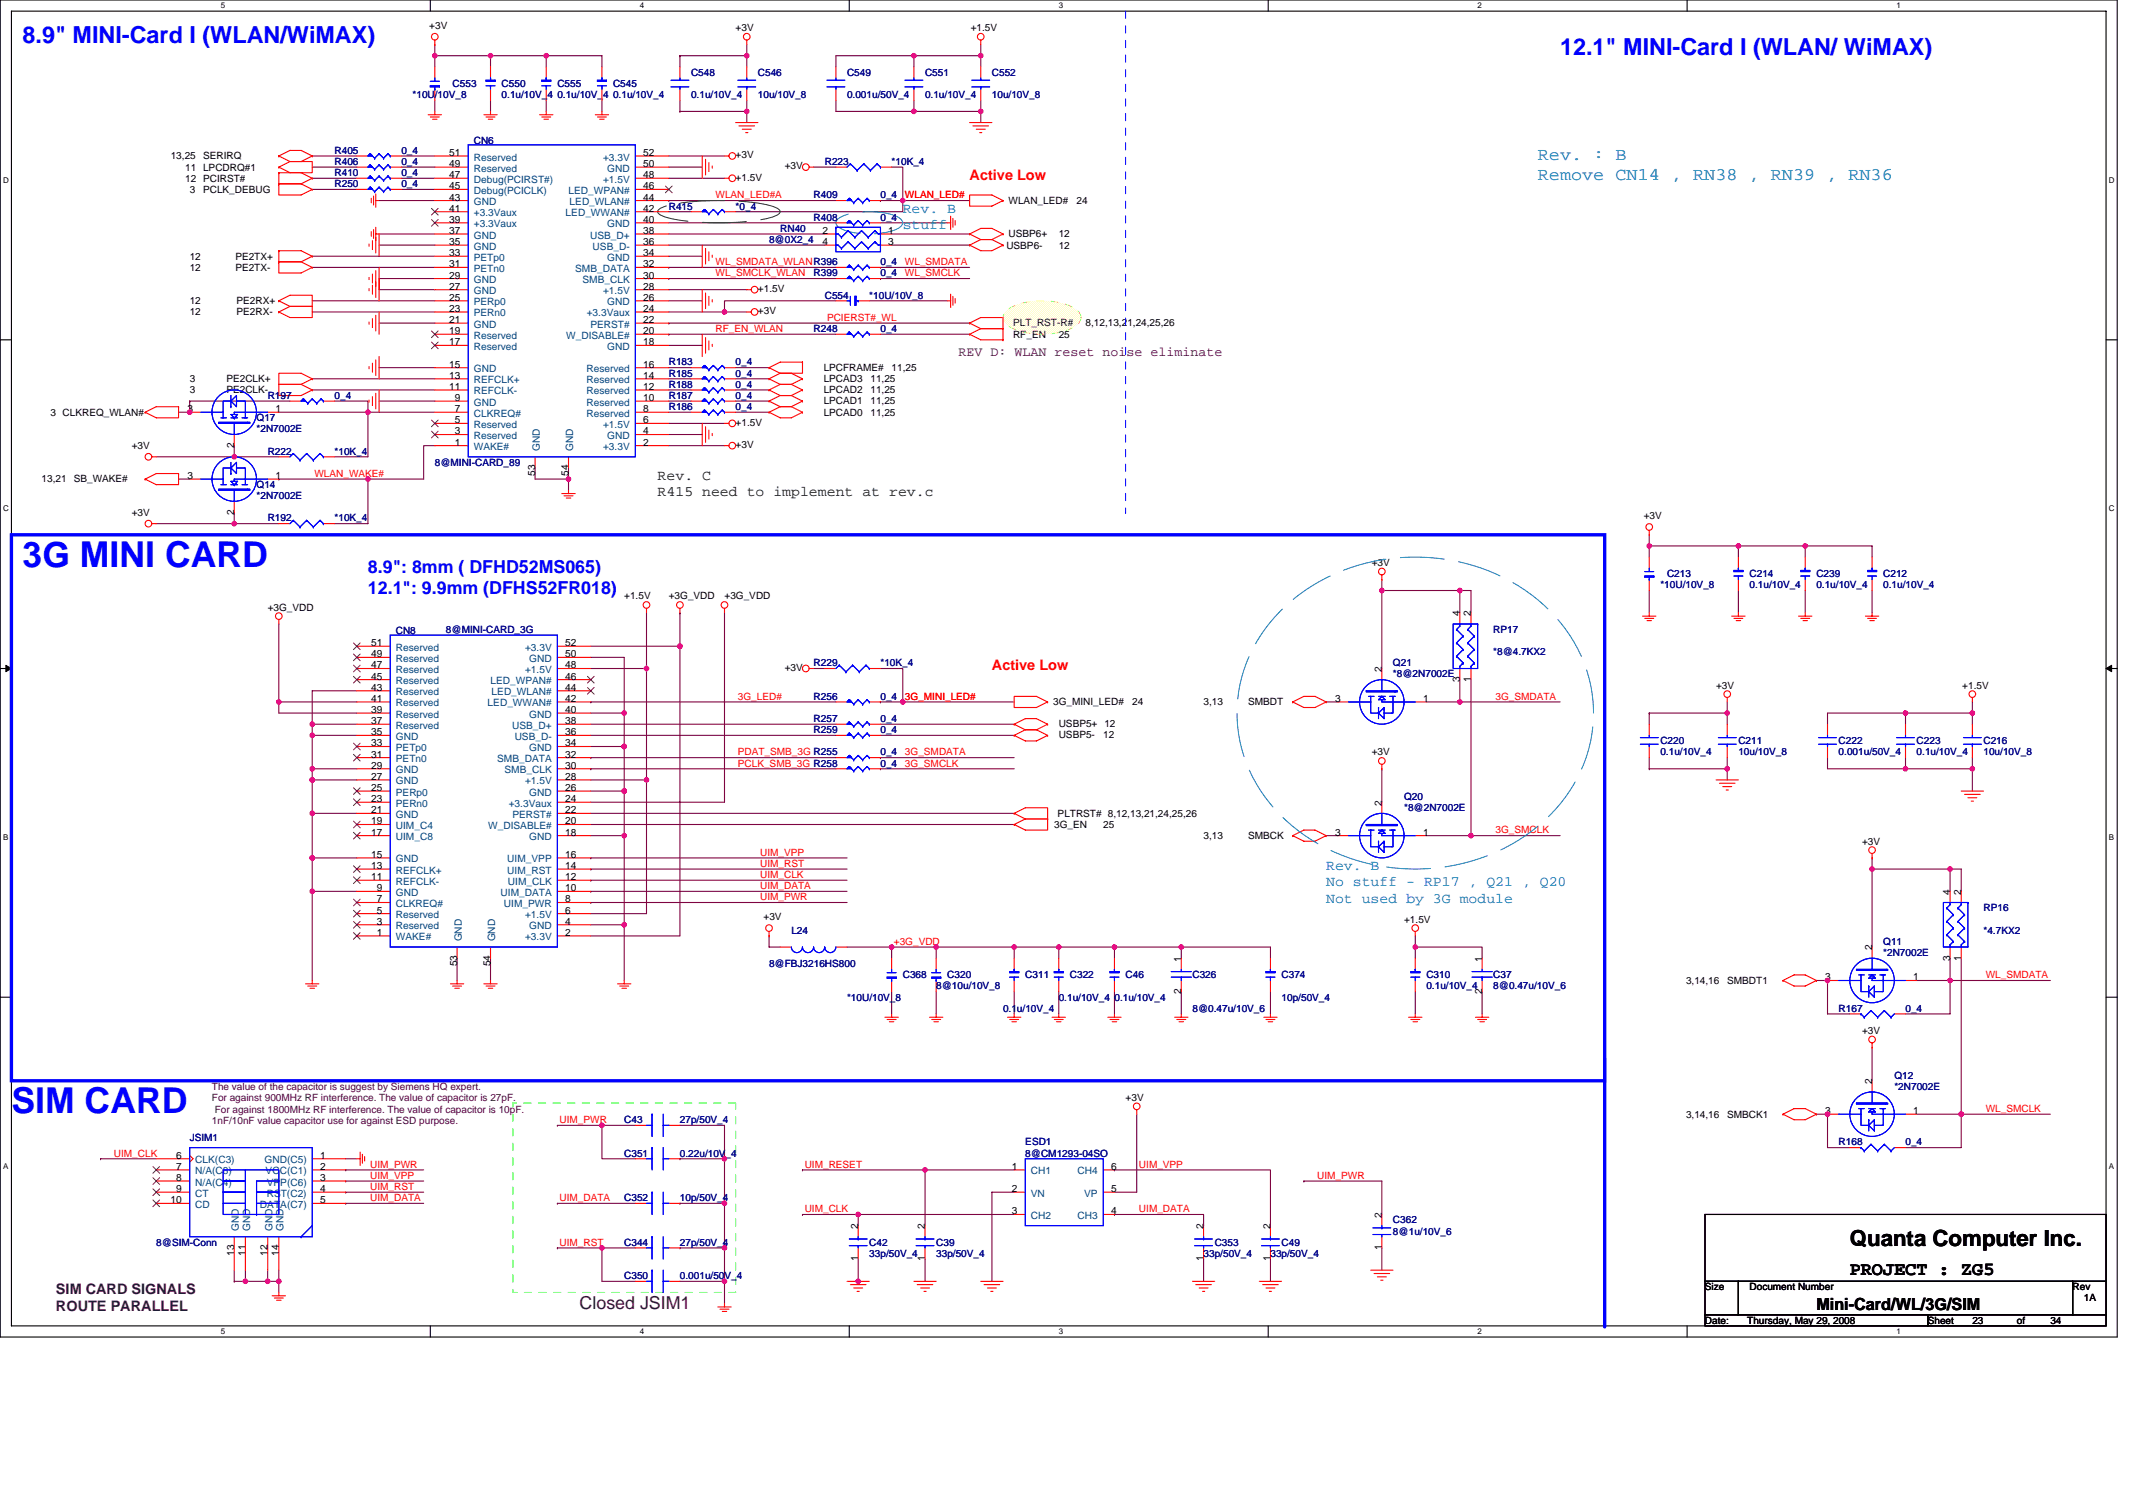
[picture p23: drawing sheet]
<svg xmlns="http://www.w3.org/2000/svg" width="297mm" height="210mm" viewBox="0 0 297 210" stroke-linecap="round" stroke-linejoin="round" font-family="sans-serif">
<defs><g id="words">
<g font-size="5" fill="#00f">
<text x="3.1" y="78.9">3G MINI CARD</text>
<text x="1.6" y="154.8">SIM CARD</text>
</g>
<g font-size="3.3" fill="#00f">
<text x="3.1" y="6">8.9&quot; MINI-Card I (WLAN/WiMAX)</text>
<text x="217" y="7.6">12.1&quot; MINI-Card I (WLAN/ WiMAX)</text>
</g>
<text font-size="3.1" x="257.2" y="173.2">Quanta Computer Inc.</text>
<text font-size="2.6" x="257.2" y="177.3">PROJECT : ZG5</text>
<g font-size="2.5" fill="#0080c0">
<text x="213.9" y="22.2">Rev. : B</text>
<text x="213.9" y="25">Remove CN14 , RN38 , RN39 , RN36</text>
</g>
<g font-size="2.5" fill="#00f">
<text x="51.2" y="79.7">8.9&quot;: 8mm ( DFHD52MS065)</text>
<text x="51.2" y="82.6">12.1&quot;: 9.9mm (DFHS52FR018)</text>
</g>
<text font-size="2.5" fill="#400040" x="80.6" y="182">Closed JSIM1</text>
<text font-size="2.3" x="252.6" y="182.1">Mini-Card/WL/3G/SIM</text>
<g font-size="2" fill="#0080c0">
<text x="125.5" y="29.6">Rev. B</text>
<text x="125.5" y="31.8">stuff</text>
<text x="184.4" y="121">Rev. B</text>
<text x="184.4" y="123.3">No stuff - RP17 , Q21 , Q20</text>
<text x="184.4" y="125.5">Not used by 3G module</text>
</g>
<g font-size="2" fill="#f00">
<text x="134.8" y="25.1">Active Low</text>
<text x="137.9" y="93.2">Active Low</text>
</g>
<g font-size="2" fill="#004000">
<text x="91.5" y="66.8">Rev. C</text>
<text x="91.5" y="69">R415 need to implement at rev.c</text>
</g>
<g font-size="2" fill="#400040">
<text x="7.8" y="180">SIM CARD SIGNALS</text>
<text x="7.8" y="182.3">ROUTE PARALLEL</text>
</g>
<text font-size="1.9" fill="#400040" x="133.3" y="49.6">REV D: WLAN reset noise eliminate</text>
<g font-size="1.4">
<text x="59.7" y="4">+3V</text>
<text x="102.3" y="4.3">+3V</text>
<text x="135" y="4.3">+1.5V</text>
<text x="23.7" y="22.2">13,25</text>
<text x="25.8" y="23.7">11 LPCDRQ#1</text>
<text x="28.2" y="22.2">SERIRQ</text>
<text x="62.5" y="21.7">51</text>
<text x="62.5" y="23.2">49</text>
<text x="89.4" y="23.2">50</text>
<text x="89.4" y="21.7">52</text>
<text x="102.3" y="22">+3V</text>
<text x="109.1" y="23.6">+3V</text>
<text x="25.8" y="25.3">12 PCIRST#</text>
<text x="26.4" y="26.8">3</text>
<text x="28.2" y="26.8">PCLK_DEBUG</text>
<text x="62.5" y="24.8">47</text>
<text x="62.5" y="26.3">45</text>
<text x="62.5" y="27.9">43</text>
<text x="62.5" y="29.4">41</text>
<text x="89.4" y="26.3">46</text>
<text x="89.4" y="27.9">44</text>
<text x="89.4" y="29.4">42</text>
<text x="89.4" y="24.8">48</text>
<text x="102.3" y="25.1">+1.5V</text>
<text x="140.3" y="28.4">WLAN_LED#</text>
<text x="149.7" y="28.4">24</text>
<text x="62.5" y="31">39</text>
<text x="62.5" y="32.5">37</text>
<text x="62.5" y="34.1">35</text>
<text x="62.5" y="35.6">33</text>
<text x="89.4" y="34.1">36</text>
<text x="89.4" y="31">40</text>
<text x="89.4" y="35.6">34</text>
<text x="89.4" y="32.5">38</text>
<text x="114.4" y="32.5">2</text>
<text x="114.4" y="34.1">4</text>
<text x="123.5" y="32.5">1</text>
<text x="123.5" y="34.1">3</text>
<text x="139.9" y="34.6">USBP6-</text>
<text x="140.3" y="33">USBP6+</text>
<text x="147.2" y="33">12</text>
<text x="147.2" y="34.6">12</text>
<text x="26.4" y="36.1">12</text>
<text x="26.4" y="37.7">12</text>
<text x="32.7" y="36.1">PE2TX+</text>
<text x="32.7" y="37.7">PE2TX-</text>
<text x="62.5" y="37.2">31</text>
<text x="62.5" y="38.7">29</text>
<text x="62.5" y="40.3">27</text>
<text x="62.5" y="41.8">25</text>
<text x="89.4" y="37.2">32</text>
<text x="89.4" y="41.8">26</text>
<text x="89.4" y="40.3">28</text>
<text x="89.4" y="38.7">30</text>
<text x="105.4" y="40.6">+1.5V</text>
<text x="26.4" y="42.3">12</text>
<text x="26.4" y="43.9">12</text>
<text x="32.9" y="42.3">PE2RX+</text>
<text x="32.9" y="43.9">PE2RX-</text>
<text x="62.5" y="43.4">23</text>
<text x="62.5" y="44.9">21</text>
<text x="62.5" y="46.5">19</text>
<text x="89.4" y="46.5">20</text>
<text x="89.4" y="44.9">22</text>
<text x="89.4" y="43.4">24</text>
<text x="105.4" y="43.7">+3V</text>
<text x="140.9" y="45.4">PLT_RST-R#</text>
<text x="140.9" y="47">RF_EN</text>
<text x="147.2" y="47">25</text>
<text x="151" y="45.4">8,12,13,21,24,25,26</text>
<text x="26.4" y="53.1">3</text>
<text x="31.5" y="53.1">PE2CLK+</text>
<text x="62.5" y="48">17</text>
<text x="62.5" y="51.1">15</text>
<text x="62.5" y="52.7">13</text>
<text x="89.4" y="48">18</text>
<text x="89.4" y="51.1">16</text>
<text x="89.4" y="52.7">14</text>
<text x="114.5" y="51.6">LPCFRAME#</text>
<text x="114.5" y="53.1">LPCAD3</text>
<text x="121" y="53.1">11,25</text>
<text x="124" y="51.6">11,25</text>
<text x="7" y="57.8">3 CLKREQ_WLAN#</text>
<text x="26.1" y="57.3">3</text>
<text x="26.4" y="54.7">3</text>
<text x="31.5" y="54.7">PE2CLK-</text>
<text x="38.3" y="57.3">1</text>
<text x="62.5" y="54.2">11</text>
<text x="63.2" y="55.8">9</text>
<text x="63.2" y="57.3">7</text>
<text x="63.2" y="58.9">5</text>
<text x="89.4" y="54.2">12</text>
<text x="89.4" y="55.8">10</text>
<text x="89.4" y="57.3">8</text>
<text x="89.4" y="58.9">6</text>
<text x="102.3" y="59.2">+1.5V</text>
<text x="114.5" y="56.2">LPCAD1</text>
<text x="114.5" y="54.7">LPCAD2</text>
<text x="114.5" y="57.8">LPCAD0</text>
<text x="121" y="56.2">11,25</text>
<text x="121" y="54.7">11,25</text>
<text x="121" y="57.8">11,25</text>
<text x="18.3" y="62.4">+3V</text>
<text x="32.6" y="62.3" transform="rotate(-90 32.6 62.3)">2</text>
<text x="63.2" y="60.4">3</text>
<text x="63.2" y="62">1</text>
<text x="89.4" y="60.4">4</text>
<text x="89.4" y="62">2</text>
<text x="102.3" y="62.3">+3V</text>
<text x="5.8" y="67.1">13,21</text>
<text x="10.3" y="67.1">SB_WAKE#</text>
<text x="18.3" y="71.7">+3V</text>
<text x="26.1" y="66.6">3</text>
<text x="32.6" y="71.6" transform="rotate(-90 32.6 71.6)">2</text>
<text x="38.3" y="66.6">1</text>
<text x="74.4" y="66.2" transform="rotate(-90 74.4 66.2)">53</text>
<text x="79.1" y="66.2" transform="rotate(-90 79.1 66.2)">54</text>
<text x="228.6" y="72.2">+3V</text>
<text x="86.8" y="83.4">+1.5V</text>
<text x="93" y="83.4">+3G_VDD</text>
<text x="100.8" y="83.4">+3G_VDD</text>
<text x="190.8" y="78.7">+3V</text>
<text x="37.2" y="84.9">+3G_VDD</text>
<text x="51.6" y="89.9">51</text>
<text x="78.6" y="89.9">52</text>
<text x="203" y="85.7" transform="rotate(-90 203 85.7)">4</text>
<text x="204.6" y="85.7" transform="rotate(-90 204.6 85.7)">2</text>
<text x="51.6" y="91.4">49</text>
<text x="51.6" y="93">47</text>
<text x="51.6" y="94.5">45</text>
<text x="78.6" y="94.5">46</text>
<text x="78.6" y="91.4">50</text>
<text x="78.6" y="93">48</text>
<text x="109.1" y="93.3">+3V</text>
<text x="192.2" y="93.4" transform="rotate(-90 192.2 93.4)">2</text>
<text x="203" y="94.8" transform="rotate(-90 203 94.8)">3</text>
<text x="204.6" y="94.8" transform="rotate(-90 204.6 94.8)">1</text>
<text x="238.6" y="95.8">+3V</text>
<text x="272.9" y="95.8">+1.5V</text>
<text x="51.6" y="96.1">43</text>
<text x="51.6" y="97.6">41</text>
<text x="51.6" y="99.2">39</text>
<text x="51.6" y="100.7">37</text>
<text x="78.6" y="96.1">44</text>
<text x="78.6" y="97.6">42</text>
<text x="78.6" y="99.2">40</text>
<text x="78.6" y="100.7">38</text>
<text x="146.5" y="98.1">3G_MINI_LED#</text>
<text x="147.2" y="101">USBP5+ 12</text>
<text x="157.5" y="98.1">24</text>
<text x="167.4" y="98.1">3,13</text>
<text x="173.6" y="98.1">SMBDT</text>
<text x="185.6" y="97.6">3</text>
<text x="197.9" y="97.6">1</text>
<text x="51.6" y="102.3">35</text>
<text x="51.6" y="103.8">33</text>
<text x="51.6" y="105.4">31</text>
<text x="51.6" y="106.9">29</text>
<text x="78.6" y="102.3">36</text>
<text x="78.6" y="105.4">32</text>
<text x="78.6" y="103.8">34</text>
<text x="78.6" y="106.9">30</text>
<text x="147.2" y="102.6">USBP5-</text>
<text x="153.4" y="102.6">12</text>
<text x="190.8" y="105.1">+3V</text>
<text x="51.6" y="108.5">27</text>
<text x="51.6" y="110">25</text>
<text x="51.6" y="111.6">23</text>
<text x="51.6" y="113.1">21</text>
<text x="78.6" y="113.1">22</text>
<text x="78.6" y="110">26</text>
<text x="78.6" y="108.5">28</text>
<text x="78.6" y="111.6">24</text>
<text x="147.1" y="113.6">PLTRST# 8,12,13,21,24,25,26</text>
<text x="192.2" y="112" transform="rotate(-90 192.2 112)">2</text>
<text x="51.6" y="114.6">19</text>
<text x="51.6" y="116.2">17</text>
<text x="51.6" y="119.3">15</text>
<text x="78.6" y="116.2">18</text>
<text x="78.6" y="119.3">16</text>
<text x="78.6" y="114.6">20</text>
<text x="146.6" y="115.1">3G_EN</text>
<text x="153.4" y="115.1">25</text>
<text x="167.4" y="116.7">3,13</text>
<text x="173.6" y="116.7">SMBCK</text>
<text x="185.6" y="116.2">3</text>
<text x="197.9" y="116.2">1</text>
<text x="258.9" y="117.4">+3V</text>
<text x="51.6" y="120.8">13</text>
<text x="51.6" y="122.4">11</text>
<text x="52.4" y="123.9">9</text>
<text x="52.4" y="125.5">7</text>
<text x="78.6" y="122.4">12</text>
<text x="78.6" y="123.9">10</text>
<text x="78.6" y="125.5">8</text>
<text x="78.6" y="120.8">14</text>
<text x="271.2" y="124.4" transform="rotate(-90 271.2 124.4)">4</text>
<text x="272.7" y="124.4" transform="rotate(-90 272.7 124.4)">2</text>
<text x="52.4" y="127">5</text>
<text x="52.4" y="128.6">3</text>
<text x="52.4" y="130.1">1</text>
<text x="78.6" y="128.6">4</text>
<text x="78.6" y="127">6</text>
<text x="78.6" y="130.1">2</text>
<text x="106.2" y="128">+3V</text>
<text x="195.3" y="128.3">+1.5V</text>
<text x="63.6" y="134.4" transform="rotate(-90 63.6 134.4)">53</text>
<text x="68.2" y="134.4" transform="rotate(-90 68.2 134.4)">54</text>
<text x="164.3" y="133.7" transform="rotate(-90 164.3 133.7)">1</text>
<text x="206.1" y="133.7" transform="rotate(-90 206.1 133.7)">1</text>
<text x="234.5" y="136.8">3,14,16</text>
<text x="240.2" y="136.8">SMBDT1</text>
<text x="253.8" y="136.3">3</text>
<text x="260.3" y="132.2" transform="rotate(-90 260.3 132.2)">2</text>
<text x="266.1" y="136.3">1</text>
<text x="271.2" y="133.6" transform="rotate(-90 271.2 133.6)">3</text>
<text x="272.7" y="133.6" transform="rotate(-90 272.7 133.6)">1</text>
<text x="164.3" y="138.2" transform="rotate(-90 164.3 138.2)">2</text>
<text x="206.1" y="138.2" transform="rotate(-90 206.1 138.2)">2</text>
<text x="258.9" y="143.8">+3V</text>
<text x="156.5" y="153.1">+3V</text>
<text x="234.5" y="155.4">3,14,16</text>
<text x="240.2" y="155.4">SMBCK1</text>
<text x="253.8" y="154.9">3</text>
<text x="260.3" y="150.8" transform="rotate(-90 260.3 150.8)">2</text>
<text x="266.1" y="154.9">1</text>
<text x="24.5" y="161.1">6</text>
<text x="44.5" y="161.1">1</text>
<text x="23.7" y="167.3">10</text>
<text x="24.5" y="162.7">7</text>
<text x="24.5" y="164.2">8</text>
<text x="24.5" y="165.8">9</text>
<text x="44.5" y="167.3">5</text>
<text x="44.5" y="164.2">3</text>
<text x="44.5" y="162.7">2</text>
<text x="44.5" y="165.8">4</text>
<text x="140.7" y="162.7">1</text>
<text x="140.7" y="165.8">2</text>
<text x="154.5" y="162.7">6</text>
<text x="154.5" y="165.8">5</text>
<text x="119.3" y="170.9" transform="rotate(-90 119.3 170.9)">2</text>
<text x="128.6" y="170.9" transform="rotate(-90 128.6 170.9)">2</text>
<text x="140.7" y="168.9">3</text>
<text x="154.5" y="168.9">4</text>
<text x="167.4" y="170.9" transform="rotate(-90 167.4 170.9)">2</text>
<text x="176.7" y="170.9" transform="rotate(-90 176.7 170.9)">2</text>
<text x="192.2" y="173.9" transform="rotate(-90 192.2 173.9)">1</text>
<text x="192.2" y="169.3" transform="rotate(-90 192.2 169.3)">2</text>
<text x="32.6" y="174.6" transform="rotate(-90 32.6 174.6)">13</text>
<text x="34.1" y="174.6" transform="rotate(-90 34.1 174.6)">11</text>
<text x="37.2" y="174.6" transform="rotate(-90 37.2 174.6)">12</text>
<text x="38.8" y="174.6" transform="rotate(-90 38.8 174.6)">14</text>
<text x="119.3" y="175.4" transform="rotate(-90 119.3 175.4)">1</text>
<text x="128.6" y="175.4" transform="rotate(-90 128.6 175.4)">1</text>
<text x="167.4" y="175.4" transform="rotate(-90 167.4 175.4)">1</text>
<text x="176.7" y="175.4" transform="rotate(-90 176.7 175.4)">1</text>
<text x="237.1" y="179.4">Size</text>
<text x="243.3" y="179.4">Document Number</text>
<text x="288.2" y="179.4">Rev</text>
<text x="237.1" y="184.1">Date:</text>
<text x="243" y="184.1">Thursday, May 29, 2008</text>
<text x="268.1" y="184.1">Sheet</text>
<text x="274.3" y="184.1">23</text>
<text x="280.5" y="184.1">of</text>
<text x="285.1" y="184.1">34</text>
<text x="289.8" y="181">1A</text>
</g>
<g font-size="1.4" fill="#000080">
<text x="96.1" y="10.5">C548</text>
<text x="105.4" y="10.5">C546</text>
<text x="117.8" y="10.5">C549</text>
<text x="128.6" y="10.5">C551</text>
<text x="137.9" y="10.5">C552</text>
<text x="57.4" y="13.6">*10U/10V_8</text>
<text x="62.9" y="12.1">C553</text>
<text x="69.8" y="12.1">C550</text>
<text x="69.8" y="13.6">0.1u/10V_4</text>
<text x="77.5" y="12.1">C555</text>
<text x="77.5" y="13.6">0.1u/10V_4</text>
<text x="85.3" y="12.1">C545</text>
<text x="85.3" y="13.6">0.1u/10V_4</text>
<text x="96.1" y="13.6">0.1u/10V_4</text>
<text x="105.4" y="13.6">10u/10V_8</text>
<text x="117.8" y="13.6">0.001u/50V_4</text>
<text x="128.6" y="13.6">0.1u/10V_4</text>
<text x="137.9" y="13.6">10u/10V_8</text>
<text x="46.5" y="22.9">R406</text>
<text x="46.5" y="21.4">R405</text>
<text x="55.8" y="22.9">0_4</text>
<text x="55.8" y="21.4">0_4</text>
<text x="65.9" y="20">CN6</text>
<text x="114.7" y="22.9">R223</text>
<text x="124" y="22.9">*10K_4</text>
<text x="46.5" y="24.5">R410</text>
<text x="46.5" y="26">R250</text>
<text x="55.8" y="24.5">0_4</text>
<text x="55.8" y="26">0_4</text>
<text x="93" y="29.1">R415</text>
<text x="102.3" y="29.1">*0_4</text>
<text x="113.1" y="27.6">R409</text>
<text x="122.4" y="27.6">0_4</text>
<text x="106.9" y="33.8">8@0X2_4</text>
<text x="108.5" y="32.2">RN40</text>
<text x="113.1" y="30.7">R408</text>
<text x="122.4" y="30.7">0_4</text>
<text x="113.1" y="38.4">R399</text>
<text x="114.7" y="41.5">C554</text>
<text x="120.9" y="41.5">*10U/10V_8</text>
<text x="122.4" y="36.9">0_4</text>
<text x="122.4" y="38.4">0_4</text>
<text x="113.1" y="46.2">R248</text>
<text x="122.4" y="46.2">0_4</text>
<text x="93" y="52.4">R185</text>
<text x="93" y="50.8">R183</text>
<text x="93" y="53.9">R188</text>
<text x="102.3" y="52.4">0_4</text>
<text x="102.3" y="50.8">0_4</text>
<text x="102.3" y="53.9">0_4</text>
<text x="35.7" y="58.6">Q17</text>
<text x="37.2" y="55.5">R197</text>
<text x="46.5" y="55.5">0_4</text>
<text x="93" y="55.5">R187</text>
<text x="93" y="57">R186</text>
<text x="102.3" y="55.5">0_4</text>
<text x="102.3" y="57">0_4</text>
<text x="35.7" y="60.1">*2N7002E</text>
<text x="37.2" y="63.2">R222</text>
<text x="46.5" y="63.2">*10K_4</text>
<text x="60.5" y="64.8">8@MINI-CARD_89</text>
<text x="35.7" y="67.9">Q14</text>
<text x="35.7" y="69.4">*2N7002E</text>
<text x="37.2" y="72.5">R192</text>
<text x="46.5" y="72.5">*10K_4</text>
<text x="230.9" y="81.8">*10U/10V_8</text>
<text x="231.8" y="80.3">C213</text>
<text x="243.3" y="80.3">C214</text>
<text x="243.3" y="81.8">0.1u/10V_4</text>
<text x="252.6" y="80.3">C239</text>
<text x="252.6" y="81.8">0.1u/10V_4</text>
<text x="261.9" y="80.3">C212</text>
<text x="261.9" y="81.8">0.1u/10V_4</text>
<text x="55" y="88.2">CN8</text>
<text x="62" y="88">8@MINI-CARD_3G</text>
<text x="207.7" y="88">RP17</text>
<text x="113.1" y="92.7">R229</text>
<text x="122.4" y="92.7">*10K_4</text>
<text x="193.7" y="92.7">Q21</text>
<text x="193.7" y="94.2">*8@2N7002E</text>
<text x="207.7" y="91.1">*8@4.7KX2</text>
<text x="113.1" y="102">R259</text>
<text x="113.1" y="100.4">R257</text>
<text x="113.1" y="97.3">R256</text>
<text x="122.4" y="102">0_4</text>
<text x="122.4" y="100.4">0_4</text>
<text x="122.4" y="97.3">0_4</text>
<text x="122.4" y="106.6">0_4</text>
<text x="122.4" y="105.1">0_4</text>
<text x="230.9" y="103.5">C220</text>
<text x="230.9" y="105.1">0.1u/10V_4</text>
<text x="241.7" y="103.5">C211</text>
<text x="241.7" y="105.1">10u/10V_8</text>
<text x="255.7" y="103.5">C222</text>
<text x="255.7" y="105.1">0.001u/50V_4</text>
<text x="266.5" y="103.5">C223</text>
<text x="266.5" y="105.1">0.1u/10V_4</text>
<text x="275.8" y="103.5">C216</text>
<text x="275.8" y="105.1">10u/10V_8</text>
<text x="195.3" y="111.3">Q20</text>
<text x="195.3" y="112.8">*8@2N7002E</text>
<text x="110" y="129.8">L24</text>
<text x="261.9" y="131.4">Q11</text>
<text x="275.8" y="126.7">RP16</text>
<text x="275.8" y="129.8">*4.7KX2</text>
<text x="106.9" y="134.5">8@FBJ3216HS800</text>
<text x="125.5" y="136">C368</text>
<text x="130.2" y="137.6">8@10u/10V_8</text>
<text x="131.7" y="136">C320</text>
<text x="142.6" y="136">C311</text>
<text x="148.8" y="136">C322</text>
<text x="156.5" y="136">C46</text>
<text x="165.8" y="136">C326</text>
<text x="178.2" y="136">C374</text>
<text x="198.4" y="136">C310</text>
<text x="198.4" y="137.6">0.1u/10V_4</text>
<text x="207.7" y="136">C37</text>
<text x="207.7" y="137.6">8@0.47u/10V_6</text>
<text x="261.9" y="132.9">*2N7002E</text>
<text x="117.8" y="139.1">*10U/10V_8</text>
<text x="139.5" y="140.7">0.1u/10V_4</text>
<text x="147.2" y="139.1">0.1u/10V_4</text>
<text x="155" y="139.1">0.1u/10V_4</text>
<text x="165.8" y="140.7">8@0.47u/10V_6</text>
<text x="178.2" y="139.1">10p/50V_4</text>
<text x="255.7" y="140.7">R167</text>
<text x="265" y="140.7">0_4</text>
<text x="263.4" y="150">Q12</text>
<text x="263.4" y="151.5">*2N7002E</text>
<text x="26.4" y="158.7">JSIM1</text>
<text x="86.8" y="156.2">C43</text>
<text x="86.8" y="160.8">C351</text>
<text x="94.6" y="160.8">0.22u/10V_4</text>
<text x="94.6" y="156.2">27p/50V_4</text>
<text x="142.6" y="159.3">ESD1</text>
<text x="142.6" y="160.8">8@CM1293-04SO</text>
<text x="255.7" y="159.3">R168</text>
<text x="265" y="159.3">0_4</text>
<text x="86.8" y="167">C352</text>
<text x="94.6" y="167">10p/50V_4</text>
<text x="21.7" y="173.2">8@SIM-Conn</text>
<text x="86.8" y="173.2">C344</text>
<text x="94.6" y="173.2">27p/50V_4</text>
<text x="120.9" y="173.2">C42</text>
<text x="130.2" y="173.2">C39</text>
<text x="168.9" y="173.2">C353</text>
<text x="178.2" y="173.2">C49</text>
<text x="193.7" y="170.1">C362</text>
<text x="193.7" y="171.7">8@1u/10V_6</text>
<text x="86.8" y="177.9">C350</text>
<text x="94.6" y="177.9">0.001u/50V_4</text>
<text x="120.9" y="174.8">33p/50V_4</text>
<text x="130.2" y="174.8">33p/50V_4</text>
<text x="167.4" y="174.8">33p/50V_4</text>
<text x="176.7" y="174.8">33p/50V_4</text>
</g>
<g font-size="1.4" fill="#004080">
<text x="65.9" y="22.3">Reserved</text>
<text x="65.9" y="23.9">Reserved</text>
<text x="83.9" y="22.3">+3.3V</text>
<text x="84.4" y="23.9">GND</text>
<text x="65.9" y="25.4">Debug(PCIRST#)</text>
<text x="65.9" y="27">Debug(PCICLK)</text>
<text x="65.9" y="28.5">GND</text>
<text x="79.1" y="27">LED_WPAN#</text>
<text x="79.2" y="28.5">LED_WLAN#</text>
<text x="83.9" y="25.4">+1.5V</text>
<text x="65.9" y="30.1">+3.3Vaux</text>
<text x="65.9" y="31.6">+3.3Vaux</text>
<text x="65.9" y="33.2">GND</text>
<text x="65.9" y="34.7">GND</text>
<text x="78.7" y="30.1">LED_WWAN#</text>
<text x="82.1" y="33.2">USB_D+</text>
<text x="82.4" y="34.7">USB_D-</text>
<text x="84.4" y="31.6">GND</text>
<text x="65.9" y="36.3">PETp0</text>
<text x="65.9" y="37.8">PETn0</text>
<text x="65.9" y="39.4">GND</text>
<text x="65.9" y="40.9">GND</text>
<text x="80" y="37.8">SMB_DATA</text>
<text x="81" y="39.4">SMB_CLK</text>
<text x="83.9" y="40.9">+1.5V</text>
<text x="84.4" y="36.3">GND</text>
<text x="65.9" y="42.5">PERp0</text>
<text x="65.9" y="44">PERn0</text>
<text x="65.9" y="45.6">GND</text>
<text x="65.9" y="47.1">Reserved</text>
<text x="78.7" y="47.1">W_DISABLE#</text>
<text x="81.6" y="44">+3.3Vaux</text>
<text x="82.1" y="45.6">PERST#</text>
<text x="84.4" y="42.5">GND</text>
<text x="65.9" y="48.7">Reserved</text>
<text x="65.9" y="51.8">GND</text>
<text x="65.9" y="53.3">REFCLK+</text>
<text x="81.6" y="51.8">Reserved</text>
<text x="81.6" y="53.3">Reserved</text>
<text x="84.4" y="48.7">GND</text>
<text x="65.9" y="54.9">REFCLK-</text>
<text x="65.9" y="56.4">GND</text>
<text x="65.9" y="58">CLKREQ#</text>
<text x="65.9" y="59.5">Reserved</text>
<text x="81.6" y="54.9">Reserved</text>
<text x="81.6" y="56.4">Reserved</text>
<text x="81.6" y="58">Reserved</text>
<text x="83.9" y="59.5">+1.5V</text>
<text x="65.9" y="61.1">Reserved</text>
<text x="65.9" y="62.6">WAKE#</text>
<text x="75.1" y="62.8" transform="rotate(-90 75.1 62.8)">GND</text>
<text x="79.7" y="62.8" transform="rotate(-90 79.7 62.8)">GND</text>
<text x="83.9" y="62.6">+3.3V</text>
<text x="84.4" y="61.1">GND</text>
<text x="55" y="90.5">Reserved</text>
<text x="55" y="92">Reserved</text>
<text x="55" y="93.6">Reserved</text>
<text x="55" y="95.1">Reserved</text>
<text x="68.2" y="95.1">LED_WPAN#</text>
<text x="73" y="90.5">+3.3V</text>
<text x="73" y="93.6">+1.5V</text>
<text x="73.6" y="92">GND</text>
<text x="55" y="96.7">Reserved</text>
<text x="55" y="98.2">Reserved</text>
<text x="55" y="99.8">Reserved</text>
<text x="55" y="101.3">Reserved</text>
<text x="67.8" y="98.2">LED_WWAN#</text>
<text x="68.4" y="96.7">LED_WLAN#</text>
<text x="71.2" y="101.3">USB_D+</text>
<text x="73.6" y="99.8">GND</text>
<text x="55" y="102.9">GND</text>
<text x="55" y="104.4">PETp0</text>
<text x="55" y="106">PETn0</text>
<text x="55" y="107.5">GND</text>
<text x="69.1" y="106">SMB_DATA</text>
<text x="70.2" y="107.5">SMB_CLK</text>
<text x="71.6" y="102.9">USB_D-</text>
<text x="73.6" y="104.4">GND</text>
<text x="55" y="109.1">GND</text>
<text x="55" y="110.6">PERp0</text>
<text x="55" y="112.2">PERn0</text>
<text x="55" y="113.7">GND</text>
<text x="70.7" y="112.2">+3.3Vaux</text>
<text x="71.3" y="113.7">PERST#</text>
<text x="73" y="109.1">+1.5V</text>
<text x="73.6" y="110.6">GND</text>
<text x="55" y="115.3">UIM_C4</text>
<text x="55" y="116.8">UIM_C8</text>
<text x="55" y="119.9">GND</text>
<text x="67.9" y="115.3">W_DISABLE#</text>
<text x="70.5" y="119.9">UIM_VPP</text>
<text x="73.6" y="116.8">GND</text>
<text x="55" y="121.5">REFCLK+</text>
<text x="55" y="123">REFCLK-</text>
<text x="55" y="124.6">GND</text>
<text x="69.6" y="124.6">UIM_DATA</text>
<text x="70.5" y="121.5">UIM_RST</text>
<text x="70.6" y="123">UIM_CLK</text>
<text x="55" y="126.1">CLKREQ#</text>
<text x="55" y="127.7">Reserved</text>
<text x="55" y="129.2">Reserved</text>
<text x="55" y="130.8">WAKE#</text>
<text x="64.2" y="130.9" transform="rotate(-90 64.2 130.9)">GND</text>
<text x="68.9" y="130.9" transform="rotate(-90 68.9 130.9)">GND</text>
<text x="70.1" y="126.1">UIM_PWR</text>
<text x="73" y="127.7">+1.5V</text>
<text x="73" y="130.8">+3.3V</text>
<text x="73.6" y="129.2">GND</text>
<text x="27.2" y="161.8">CLK(C3)</text>
<text x="36.8" y="161.8">GND(C5)</text>
<text x="27.2" y="163.3">N/A(C8)</text>
<text x="27.2" y="164.9">N/A(C4)</text>
<text x="27.2" y="166.4">CT</text>
<text x="27.2" y="168">CD</text>
<text x="36.2" y="168">DATA(C7)</text>
<text x="36.9" y="163.3">VCC(C1)</text>
<text x="37.1" y="164.9">VPP(C6)</text>
<text x="37.1" y="166.4">RST(C2)</text>
<text x="143.4" y="163.3">CH1</text>
<text x="143.4" y="166.4">VN</text>
<text x="149.8" y="163.3">CH4</text>
<text x="150.8" y="166.4">VP</text>
<text x="33.2" y="171.2" transform="rotate(-90 33.2 171.2)">GND</text>
<text x="34.8" y="171.2" transform="rotate(-90 34.8 171.2)">GND</text>
<text x="37.9" y="171.2" transform="rotate(-90 37.9 171.2)">GND</text>
<text x="39.4" y="171.2" transform="rotate(-90 39.4 171.2)">GND</text>
<text x="143.4" y="169.5">CH2</text>
<text x="149.8" y="169.5">CH3</text>
</g>
<g font-size="1.4" fill="#f00">
<text x="99.5" y="27.6">WLAN_LED#A</text>
<text x="125.9" y="27.6">WLAN_LED#</text>
<text x="99.5" y="38.4">WL_SMCLK_WLAN</text>
<text x="99.5" y="36.9">WL_SMDATA_WLANR396</text>
<text x="125.9" y="36.9">WL_SMDATA</text>
<text x="125.9" y="38.4">WL_SMCLK</text>
<text x="99.5" y="46.2">RF_EN_WLAN</text>
<text x="115" y="44.6">PCIERST#_WL</text>
<text x="43.7" y="66.3">WLAN_WAKE#</text>
<text x="102.6" y="97.3">3G_LED#</text>
<text x="125.9" y="97.3">3G_MINI_LED#</text>
<text x="208" y="97.3">3G_SMDATA</text>
<text x="102.6" y="106.6">PCLK_SMB_3G R258</text>
<text x="102.6" y="105">PDAT_SMB_3G R255</text>
<text x="125.9" y="105">3G_SMDATA</text>
<text x="125.9" y="106.6">3G_SMCLK</text>
<text x="105.7" y="119">UIM_VPP</text>
<text x="208" y="115.9">3G_SMCLK</text>
<text x="105.7" y="122.1">UIM_CLK</text>
<text x="105.7" y="125.2">UIM_PWR</text>
<text x="105.7" y="123.6">UIM_DATA</text>
<text x="105.7" y="120.5">UIM_RST</text>
<text x="124.3" y="131.4">+3G_VDD</text>
<text x="276.1" y="136">WL_SMDATA</text>
<text x="276.1" y="154.6">WL_SMCLK</text>
<text x="15.8" y="160.8">UIM_CLK</text>
<text x="77.8" y="156.2">UIM_PWR</text>
<text x="51.5" y="167">UIM_DATA</text>
<text x="51.5" y="163.9">UIM_VPP</text>
<text x="51.5" y="165.5">UIM_RST</text>
<text x="51.5" y="162.4">UIM_PWR</text>
<text x="77.8" y="167">UIM_DATA</text>
<text x="111.9" y="162.4">UIM_RESET</text>
<text x="158.4" y="162.4">UIM_VPP</text>
<text x="183.2" y="163.9">UIM_PWR</text>
<text x="77.8" y="173.2">UIM_RST</text>
<text x="111.9" y="168.6">UIM_CLK</text>
<text x="158.4" y="168.6">UIM_DATA</text>
</g>
<g font-size="1.4" fill="#400040">
<text x="29.5" y="151.5">The value of the capacitor is suggest by Siemens HQ expert.</text>
<text x="29.5" y="153.1">For against 900MHz RF interference. The value of capacitor is 27pF.</text>
<text x="29.9" y="154.7">For against 1800MHz RF interference. The value of capacitor is 10pF.</text>
<text x="29.5" y="156.3">1nF/10nF value capacitor use for against ESD purpose.</text>
</g>
<g font-size="1.1">
<text x="30.7" y="1.2">5</text>
<text x="89" y="1.2">4</text>
<text x="147.2" y="1.2">3</text>
<text x="205.5" y="1.2">2</text>
<text x="263.7" y="1.2">1</text>
<text x=".4" y="25.4">D</text>
<text x="293.3" y="25.4">D</text>
<text x=".4" y="71.1">C</text>
<text x="293.3" y="71.1">C</text>
<text x=".4" y="116.8">B</text>
<text x="293.3" y="116.8">B</text>
<text x=".4" y="162.5">A</text>
<text x="293.3" y="162.5">A</text>
<text x="30.7" y="185.5">5</text>
<text x="89" y="185.5">4</text>
<text x="147.2" y="185.5">3</text>
<text x="205.5" y="185.5">2</text>
<text x="263.7" y="185.5">1</text>
</g>
</g></defs>
<path d="M0 0h294.4v185.9h-294.4zM1.6 1.5h291.3v182.9h-291.3z" fill="none" stroke="#000" stroke-width=".15"/>
<g fill="#fff">
<path d="M30.7 .2h.6v1.2h-.6z"/>
<path d="M30.7 184.5h.6v1.3h-.6z"/>
</g>
<path d="M59.8 0v1.5M59.8 184.4v1.5" fill="none" stroke="#000" stroke-width=".15"/>
<g fill="#fff">
<path d="M89 .2h.6v1.2h-.6z"/>
<path d="M89 184.5h.6v1.3h-.6z"/>
</g>
<path d="M118.1 0v1.5M118.1 184.4v1.5" fill="none" stroke="#000" stroke-width=".15"/>
<g fill="#fff">
<path d="M147.2 .2h.6v1.2h-.6z"/>
<path d="M147.2 184.5h.6v1.3h-.6z"/>
</g>
<path d="M176.4 0v1.5M176.4 184.4v1.5" fill="none" stroke="#000" stroke-width=".15"/>
<g fill="#fff">
<path d="M205.5 .2h.6v1.2h-.6z"/>
<path d="M205.5 184.5h.6v1.3h-.6z"/>
</g>
<path d="M234.6 0v1.5M234.6 184.4v1.5" fill="none" stroke="#000" stroke-width=".15"/>
<g fill="#fff">
<path d="M263.7 .2h.7v1.2h-.7z"/>
<path d="M263.7 184.5h.7v1.3h-.7z"/>
<path d="M.4 24.4h.8v1.2h-.8z"/>
<path d="M293.3 24.4h.8v1.2h-.8z"/>
<path d="M.4 70.1h.8v1.2h-.8z"/>
<path d="M293.3 70.1h.8v1.2h-.8z"/>
</g>
<path d="M0 47.3h1.6M292.9 47.3h1.5" fill="none" stroke="#000" stroke-width=".15"/>
<g fill="#fff">
<path d="M.4 115.8h.8v1.3h-.8z"/>
<path d="M293.3 115.8h.7v1.3h-.7z"/>
</g>
<path d="M0 93h1.6M292.9 93h1.5" fill="none" stroke="#000" stroke-width=".15"/>
<path d="M.8 92.5l.8 .5-.8 .4zM292.9 93l.8-.5v.9z" fill="#000" stroke="#000" stroke-width=".14"/>
<g fill="#fff">
<path d="M.4 161.5h.8v1.3h-.8z"/>
<path d="M293.3 161.5h.7v1.3h-.7z"/>
</g>
<path d="M0 138.7h1.6M292.9 138.7h1.5M237.1 168.9h55.8v9.3h-55.8zM237.1 178.2h4.6v4.6h-4.6zM241.7 178.2h46.5v4.6h-46.5zM288.2 178.2h4.7v4.6h-4.7zM237.1 182.8h31v1.6h-31zM268.1 182.8h24.8v1.6h-24.8z" fill="none" stroke="#000" stroke-width=".15"/>
<g fill="none" stroke="#800040" stroke-width=".15">
<path d="M60.5 13.9v1.6M60.5 7.7v1.6M60.5 7.7h.1M60.5 6.2v1.5M60.5 7.7h7.7M68.2 13.9v1.6M68.2 7.7h7.8M68.2 7.7v1.6M76 7.7h7.7v1.6M76 13.9v1.6M76 7.7v1.6M76 7.7h.1"/>
<path d="M83.7 13.9v1.6M94.6 13.9v1.6M94.6 15.5h.1M94.6 7.7v1.6M94.6 7.7h.1M94.6 15.5h9.2M94.6 7.7h9.2M103.8 13.9v1.6M103.8 6.2v1.5M103.8 15.5v1.5M103.8 7.7v1.6M116.2 13.9v1.6h10.9"/>
<path d="M116.2 9.3v-1.6h10.9v1.6M127.1 15.5h.1M127.1 7.7h.1M127.1 13.9v1.6M127.1 15.5h9.3M127.1 7.7h9.3M136.4 13.9v1.6M136.4 15.5v1.5M136.4 7.7v1.6M136.4 6.2v1.5M43.4 35.6h17.1M43.4 37.2h17.1"/>
<path d="M43.4 21.7h6.2M43.4 23.2h6.2M43.4 26.3h6.2M43.4 24.8h6.2M52.7 34.1h7.8M52.7 38.7h7.8M52.7 32.5h7.8M52.7 27.9h7.8M55.8 21.7h4.7M55.8 23.2h4.7M55.8 26.3h4.7M55.8 24.8h4.7"/>
<path d="M93 35.6h4.7M93 31h23.2M93 38.7h.1M93 37.2h.1M93 23.2h4.7M93 24.8h7.8M93 21.7h7.8M93 27.9h.1M93 32.5h21.7M93 34.1h21.7M93 29.4h3.1M93 37.2h23.2"/>
<path d="M93 38.7h23.2M93 27.9h23.2M113.1 23.2h3.1M122.4 37.2h.1M122.4 38.7h.1M122.4 31h9.3M122.4 27.9h.1M122.4 37.2h12.4M122.4 38.7h12.4M122.4 27.9h12.4M124 32.5h10.8M124 34.1h10.8"/>
<path d="M124 23.2h1.5v4.7M125.5 27.9h.1M125.5 27.9v1.5h-23.2M26.4 55.8v1.5h-1.6M26.4 55.8h13.9M26.4 55.8h.1M38.8 57.3h12.4M43.4 41.8h17.1M43.4 43.4h17.1M43.4 52.7h17.1M43.4 54.2h17.1M46.5 55.8h4.7v1.5"/>
<path d="M51.2 57.3h9.3M51.2 57.3h.1M51.2 57.3v6.2h-4.7M52.7 40.3h7.8M52.7 44.9h7.8M52.7 51.1h7.8M52.7 55.8h7.8M93 41.8h4.7M93 44.9h.1M93 40.3h10.8M93 58.9h7.8M93 43.4h7.8"/>
<path d="M93 46.5h.1M93 48h4.7M93 51.1h3.1M93 52.7h3.1M93 54.2h3.1M93 55.8h3.1M93 57.3h3.1M93 44.9h41.8M93 46.5h23.2M100.8 43.4h.1M100.8 43.4h3M102.3 51.1h4.6"/>
<path d="M102.3 52.7h4.6M102.3 54.2h4.6M102.3 55.8h4.6M102.3 57.3h4.6M116.2 41.8h-15.4v1.6M120.9 41.8h10.8M122.4 46.5h12.4M21.7 72.8h10.9M21.7 63.5h10.9M24.8 66.6h1.6M32.6 72.8h.1M32.6 71.3v1.5"/>
<path d="M32.6 63.5h.1M32.6 62v1.5M32.6 72.8h6.2M32.6 63.5h6.2M38.8 66.6h.1M38.8 66.6h12.4M51.2 66.6v6.2h-4.7M51.2 66.6h.1M60.5 62h-1.6v4.6h-7.7M74.4 65.1v1.5h4.7M79.1 66.6h.1M79.1 65.1v1.5"/>
<path d="M79.1 66.6v1.6M93 60.4h4.7M93 62h7.8M229.4 75.9v1.6M229.4 75.9h.1M229.4 74.4v1.5M229.4 75.9h12.3M241.7 75.9h9.3M241.7 75.9v1.6M251 75.9h9.3v1.6M251 75.9v1.6M251 75.9h.1"/>
<path d="M38.8 97.6h10.8M38.8 97.6v1.6h10.8M38.8 86.8v10.8M38.8 97.6h.1M49.6 96.1h-6.2v6.2M82.2 89.9h12.4M82.2 91.4h4.6v7.8M82.2 99.2h4.6M82.2 93h7.7M82.2 97.6h.1M82.2 97.6h34M86.8 99.2h.1"/>
<path d="M86.8 99.2v37.1M89.9 93v34.1h-7.7M89.9 85.2v7.8M89.9 93h.1M94.6 89.9h.1M94.6 85.2v44.9h-12.4M94.6 85.2h.1M100.8 85.2v26.4h-18.6M113.1 93h1.6M122.4 93h3.1v4.6M122.4 97.6h.1M122.4 97.6h18.6"/>
<path d="M125.5 97.6h.1M184.4 97.6h1.6M192.2 82.1v10.9M192.2 82.1h.1M192.2 80.6v1.5M192.2 82.1h10.8M198.4 97.6h4.6M203 82.1h1.6v3.1M203 82.1v3.1M203 94.5v3.1M203 97.6h.1M203 97.6h14"/>
<path d="M204.6 94.5v21.7M229.4 82.1v3.1M229.4 99.2v1.5M229.4 99.2h.1M229.4 99.2h10.8M240.2 97.6v1.6M240.2 99.2v1.5M241.7 82.1v3.1M251 82.1v3.1M260.3 82.1v3.1M265 99.2h.1M265 99.2h9.3"/>
<path d="M274.3 99.2v1.5M274.3 97.6v1.6M43.4 119.3h.1M43.4 113.1h.1M43.4 106.9h6.2M43.4 113.1h6.2M43.4 119.3h6.2M43.4 106.9h.1M43.4 108.5h6.2M43.4 102.3h.1M43.4 102.3h6.2M43.4 108.5h.1"/>
<path d="M43.4 100.7h.1M43.4 102.3v34M43.4 100.7h6.2M82.2 108.5h7.7M82.2 110h4.6M82.2 103.8h4.6M82.2 102.3h34M82.2 116.2h4.6M82.2 100.7h34M82.2 113.1h58.8M82.2 106.9h.1M82.2 105.4h.1"/>
<path d="M82.2 114.7h58.8M82.2 119.3h.1M82.2 106.9h34M82.2 105.4h34M82.2 119.3h35.6M86.8 103.8h.1M86.8 110h.1M86.8 116.2h.1M89.9 108.5h.1M122.4 100.7h18.6M122.4 102.3h18.6M122.4 105.4h.1"/>
<path d="M122.4 106.9h.1M122.4 106.9h18.6M122.4 105.4h18.6M184.4 116.2h1.6M192.2 106.9v4.7M198.4 116.2h6.2M204.6 116.2h.1M204.6 116.2h12.4M229.4 105.4v1.5M229.4 106.9h.1M229.4 106.9h10.8M240.2 105.4v1.5"/>
<path d="M240.2 106.9v1.6M254.1 105.4v1.5h10.9M254.1 100.7v-1.5h10.9v1.5M260.3 119.3v1.6M265 106.9h.1M265 105.4v1.5M265 106.9h9.3M274.3 105.4v1.5M274.3 106.9v3.1M43.4 124h.1M43.4 124h6.2M63.6 133.2v3.1"/>
<path d="M68.2 133.2v3.1M82.2 128.6h4.6M82.2 122.4h.1M82.2 125.5h.1M82.2 124h.1M82.2 120.9h.1M82.2 122.4h35.6M82.2 125.5h35.6M82.2 124h35.6M82.2 120.9h35.6M86.8 128.6h.1M106.9 130.1v1.6h1.6"/>
<path d="M117.8 131.7h6.2M124 137.9v3.1M124 131.7v1.5M124 131.7h.1M124 131.7h6.2M130.2 137.9v3.1M130.2 131.7v1.5M130.2 131.7h10.8M141 137.9v3.1M141 131.7v1.5M141 131.7h.1M141 131.7h6.2"/>
<path d="M147.2 137.9v3.1M147.2 131.7v1.5M147.2 131.7h7.8M155 131.7h.1M155 131.7h21.7v1.5M155 131.7v1.5M155 137.9v3.1M164.3 131.7h.1M164.3 137.9v3.1M164.3 131.7v1.5M176.7 137.9v3.1M196.8 137.9v3.1"/>
<path d="M196.8 131.7v1.5M196.8 131.7h9.3v1.5M196.8 131.7h.1M196.8 130.1v1.6M206.1 137.9v3.1M252.6 136.3h1.5v4.7h3.1M252.6 136.3h.1M260.3 120.9v10.8M260.3 120.9h.1M260.3 120.9h10.9M266.5 136.3h4.7M271.2 136.3v4.7h-6.2"/>
<path d="M271.2 120.9h1.5v3.1M271.2 120.9v3.1M271.2 133.2v3.1M271.2 136.3h.1M271.2 136.3h13.9M272.7 133.2v21.7M77.5 156.5h.1M77.5 156.5h6.2M83.7 156.5h4.7M83.7 156.5v4.6h4.7M83.7 156.5h.1M94.6 156.5h6.2v4.6"/>
<path d="M158.1 154.9v10.9h-3.1M252.6 154.9h1.5M254.1 154.9h.1M254.1 154.9v4.7h3.1M260.3 145.6v4.7M266.5 154.9h6.2M272.7 154.9v4.7h-7.7M272.7 154.9h.1M272.7 154.9h12.4M14 161.1h.1M14 161.1h7.7M32.6 178.2h.1"/>
<path d="M32.6 176.6v1.6M32.6 178.2h1.5M34.1 176.6v1.6h3.1M37.2 176.6v1.6h1.6M38.8 178.2v1.5M38.8 178.2h.1M38.8 176.6v1.6M48.1 161.1h1.5M48.1 167.3h.1M48.1 164.2h.1M48.1 165.8h.1M48.1 162.7h.1"/>
<path d="M48.1 164.2h10.8M48.1 162.7h10.8M48.1 167.3h10.8M48.1 165.8h10.8M77.5 167.3h.1M77.5 173.5h.1M77.5 167.3h10.9M77.5 173.5h6.2M83.7 173.5h4.7M83.7 173.5h.1M83.7 173.5v4.7h4.7M94.6 167.3h.1"/>
<path d="M94.6 173.5h.1M94.6 178.2h6.2M94.6 161.1h.1M94.6 167.3h6.2M94.6 173.5h6.2M94.6 161.1h6.2M100.8 167.3v6.2M100.8 173.5h.1M100.8 161.1v6.2M100.8 178.2v3.1M100.8 173.5v4.7M111.6 162.7h.1"/>
<path d="M111.6 168.9h.1M111.6 168.9h29.4M111.6 162.7h29.4M119.3 168.9h.1M119.3 168.9v1.5M119.3 178.2h.1M119.3 175.1v3.1M128.6 162.7v7.7M128.6 175.1v3.1M128.6 162.7h.1M141 165.8h-3.1v12.4M155 168.9h12.4v1.5"/>
<path d="M155 168.9h.1M155 162.7h21.7v7.7M155 162.7h.1M167.4 175.1v3.1M176.7 175.1v3.1M181.3 164.2h10.9v4.7M181.3 164.2h.1M192.2 173.5v3.1"/>
</g>
<g fill="#f0f" stroke="#f0f" stroke-width=".15">
<circle cx="32.6" cy="72.8" r=".31"/>
<circle cx="103.8" cy="15.5" r=".31"/>
<circle cx="103.8" cy="7.7" r=".31"/>
<circle cx="51.2" cy="66.6" r=".31"/>
<circle cx="136.4" cy="15.5" r=".31"/>
<circle cx="127.1" cy="15.5" r=".31"/>
<circle cx="136.4" cy="7.7" r=".31"/>
<circle cx="127.1" cy="7.7" r=".31"/>
<circle cx="79.1" cy="66.6" r=".31"/>
<circle cx="43.4" cy="119.3" r=".31"/>
<circle cx="94.5" cy="89.9" r=".31"/>
<circle cx="86.8" cy="110" r=".31"/>
<circle cx="86.8" cy="103.8" r=".31"/>
<circle cx="43.4" cy="113.1" r=".31"/>
<circle cx="43.4" cy="108.5" r=".31"/>
<circle cx="43.4" cy="106.9" r=".31"/>
<circle cx="43.4" cy="123.9" r=".31"/>
<circle cx="86.8" cy="128.6" r=".31"/>
<circle cx="43.4" cy="102.3" r=".31"/>
<circle cx="86.8" cy="99.2" r=".31"/>
<circle cx="89.9" cy="108.5" r=".31"/>
<circle cx="89.9" cy="93" r=".31"/>
<circle cx="130.2" cy="131.7" r=".31"/>
<circle cx="124" cy="131.7" r=".31"/>
<circle cx="43.4" cy="100.7" r=".31"/>
<circle cx="155" cy="131.7" r=".31"/>
<circle cx="147.2" cy="131.7" r=".31"/>
<circle cx="141" cy="131.7" r=".31"/>
<circle cx="164.3" cy="131.7" r=".31"/>
<circle cx="86.8" cy="116.2" r=".31"/>
<circle cx="38.8" cy="97.6" r=".31"/>
<circle cx="119.3" cy="168.9" r=".31"/>
<circle cx="119.3" cy="178.2" r=".31"/>
<circle cx="204.6" cy="116.2" r=".31"/>
<circle cx="203" cy="97.6" r=".31"/>
<circle cx="203" cy="82.1" r=".31"/>
<circle cx="192.2" cy="82.1" r=".31"/>
<circle cx="100.7" cy="167.3" r=".31"/>
<circle cx="100.7" cy="173.5" r=".31"/>
<circle cx="100.7" cy="178.2" r=".31"/>
<circle cx="100.7" cy="161.1" r=".31"/>
<circle cx="83.7" cy="156.5" r=".31"/>
<circle cx="83.7" cy="173.5" r=".31"/>
<circle cx="100.7" cy="43.4" r=".31"/>
<circle cx="76" cy="7.7" r=".31"/>
<circle cx="68.2" cy="7.7" r=".31"/>
<circle cx="60.5" cy="7.7" r=".31"/>
<circle cx="272.7" cy="154.9" r=".31"/>
<circle cx="254.1" cy="154.9" r=".31"/>
<circle cx="254.1" cy="136.3" r=".31"/>
<circle cx="271.2" cy="136.3" r=".31"/>
<circle cx="271.2" cy="120.8" r=".31"/>
<circle cx="260.3" cy="120.8" r=".31"/>
<circle cx="196.8" cy="131.7" r=".31"/>
<circle cx="251" cy="75.9" r=".31"/>
<circle cx="241.7" cy="75.9" r=".31"/>
<circle cx="229.3" cy="75.9" r=".31"/>
<circle cx="240.2" cy="106.9" r=".31"/>
<circle cx="240.2" cy="99.2" r=".31"/>
<circle cx="274.3" cy="106.9" r=".31"/>
<circle cx="265" cy="106.9" r=".31"/>
<circle cx="274.3" cy="99.2" r=".31"/>
<circle cx="265" cy="99.2" r=".31"/>
<circle cx="37.2" cy="178.2" r=".31"/>
<circle cx="38.8" cy="178.2" r=".31"/>
<circle cx="34.1" cy="178.2" r=".31"/>
<circle cx="32.6" cy="63.5" r=".31"/>
<circle cx="51.2" cy="57.3" r=".31"/>
<circle cx="26.4" cy="57.3" r=".31"/>
<circle cx="128.6" cy="162.7" r=".31"/>
<circle cx="125.5" cy="27.9" r=".31"/>
<circle cx="125.5" cy="97.6" r=".31"/>
</g>
<g fill="none" stroke="#f00" stroke-width=".15">
<path d="M59.5 16h1.9M59.8 16.3h1.3M60.2 16.6h.6M60.5 15.5v.5M60.5 6.2h.1M60.5 5.6v.6M60.5 9.3v1.5M60.5 12.4v1.5M67.3 16h1.8M67.6 16.3h1.2M67.9 16.6h.6M68.2 15.5v.5"/>
<path d="M68.2 9.3v1.5M68.2 12.4v1.5M75 16h1.9M75.3 16.3h1.3M75.6 16.6h.7M76 15.5v.5M76 9.3v1.5M76 12.4v1.5M82.8 16h1.8M83.1 16.3h1.2M83.4 16.6h.6M83.7 15.5v.5"/>
<path d="M83.7 9.3v1.5M83.7 12.4v1.5M94.6 9.3v1.5M94.6 12.4v1.5M102.3 17h3.1M102.8 17.5h2.1M103.2 18h1.3M103.7 18.4h.3M103.8 5.6v.6M103.8 9.3v1.5M103.8 12.4v1.5M116.2 9.3v1.5"/>
<path d="M116.2 12.4v1.5M127.1 9.3v1.5M127.1 12.4v1.5M134.8 17h3.1M135.3 17.5h2.2M135.8 18h1.2M136.2 18.4h.3M136.4 5.6v.6M136.4 9.3v1.5M136.4 12.4v1.5M38.8 21.7l1.5-.8h1.6l1.5 .8M38.8 21.7h.1"/>
<path d="M38.8 23.2h.1M38.8 25.6h3.1M38.8 25.6v1.5h3.1l1.5-.8M38.8 25.6h.1M38.8 24h3.1l1.5 .8M38.8 24v1.6h3.1M38.8 24h.1M38.8 34.9h3.1l1.5 .7M38.8 34.9v1.5h3.1M38.8 34.9h.1M38.8 36.4h3.1M38.8 36.4v1.6h3.1l1.5-.8"/>
<path d="M38.8 36.4h.1M38.8 21.7l1.5 .8M40.3 22.5h3.1v1.5h-3.1l-1.5-.8M40.3 22.5l-1.5 .7M41.9 25.6l1.5 .7M41.9 36.4l1.5 .8M43.4 21.7h.1M43.4 21.7l-1.5 .8h-1.6M43.4 26.3h.1M43.4 24.8h.1M43.4 35.6h.1M43.4 37.2h.1"/>
<path d="M43.4 24.8l-1.5 .8M43.4 35.6l-1.5 .8M49.6 24.8h1.6M49.6 21.7h1.6M49.6 23.2h1.6M49.6 26.3h1.6M51.3 38.6v.3M51.3 33.9v.3M51.6 32.2v.6M51.6 27.6v.6M51.8 39.7v1.2M51.8 38.1v1.3"/>
<path d="M51.8 33.5v1.2M51.9 31.9v1.3M51.9 27.3v1.2M52.3 39.2v2.2M52.3 37.6v2.2M52.3 32.5h.4v3.1M52.3 31.6v1.9M52.3 27.9h.4M52.3 27v1.8M52.3 33v2.2M52.7 38.7v3.1M52.7 37.2v3.1"/>
<path d="M54.3 24.8h1.5M54.3 21.7h1.5M54.3 23.2h1.5M54.3 26.3h1.5M60.5 24.8h4.6M60.5 21.7h4.6M60.5 23.2h4.6M60.5 26.3h4.6M60.5 27.9h4.6M60.5 29.4h4.6M60.5 31h4.6M60.5 32.5h4.6"/>
<path d="M60.5 34.1h4.6M60.5 35.6h4.6M60.5 37.2h4.6M60.5 38.7h4.6M88.4 24.8h4.6M88.4 21.7h4.6M88.4 23.2h4.6M88.4 26.3h4.6M88.4 27.9h4.6M88.4 29.4h4.6M88.4 31h4.6M88.4 32.5h4.6"/>
<path d="M88.4 34.1h4.6M88.4 35.6h4.6M88.4 37.2h4.6M88.4 38.7h4.6M96.1 29.4h1.6M97.7 34.1v3.1M97.7 21.7v3.1M98.1 34.6v2.1M98.1 22.2v2.1M98.6 35v1.3M98.6 22.6v1.3M99 35.5v.3"/>
<path d="M99 23.1v.3M100.8 24.8h.6M100.8 21.7h.6M100.8 29.4h1.5M112.5 23.2h.6M114.7 32.5h1.5M114.7 34.1h1.5M116.2 23.2h1.6M116.2 27.9h1.6M116.2 31h1.6M116.2 37.2h1.6M116.2 38.7h1.6"/>
<path d="M120.9 27.9h1.5M120.9 31h1.5M120.9 37.2h1.5M120.9 38.7h1.5M122.4 23.2h1.6M122.4 32.5h1.6M122.4 34.1h1.6M131.7 31h.5M132.2 30.1v1.8M132.5 30.4v1.2M132.8 30.7v.6M134.8 27.1h3.1l1.6 .8-1.6 .8h-3.1z"/>
<path d="M134.8 34.1h.1M134.8 34.1l1.6 .8h1.5l1.6-.8M134.8 32.5l1.6-.7h1.5l1.6 .7M134.8 32.5h.1M134.8 32.5l1.6 .8M136.4 33.3h1.5M136.4 33.3l-1.6 .8M137.9 33.3l1.6 .8M139.5 27.9h.1M139.5 34.1h.1M139.5 32.5h.1M139.5 32.5l-1.6 .8"/>
<path d="M20.2 57.3h.1M24.8 56.6h-3.1l-1.5 .7M24.8 56.6v1.5h-3.1l-1.5-.8M24.8 56.6h.1M26.4 57.3h1.5M37.2 57.3h1.6M38.8 41.8l1.5-.7h3.1v1.5h-3.1M38.8 41.8h.1M38.8 43.4h.1M38.8 41.8l1.5 .8M40.3 42.6h3.1v1.6h-3.1l-1.5-.8M40.3 42.6l-1.5 .8"/>
<path d="M40.3 55.8h1.6M41.9 53.5h-3.1v1.5h3.1l1.5-.8M41.9 53.5l1.5 .7M43.4 54.2h.1M43.4 52.7l-1.5-.8h-3.1v1.6h3.1M43.4 52.7h.1M43.4 52.7l-1.5 .8M45 55.8h1.5M51.3 40.1v.3M51.3 44.8v.3M51.3 51v.3M51.3 55.6v.3"/>
<path d="M51.8 44.3v1.3M51.8 50.5v1.3M51.8 55.2v1.2M52.3 43.8v2.2M52.3 50v2.2M52.3 54.7v2.2M52.7 43.4v3.1M52.7 49.6v3.1M52.7 54.2v3.1M60.5 57.3h4.6M60.5 40.3h4.6M60.5 41.8h4.6"/>
<path d="M60.5 43.4h4.6M60.5 44.9h4.6M60.5 46.5h4.6M60.5 48h4.6M60.5 51.1h4.6M60.5 52.7h4.6M60.5 54.2h4.6M60.5 55.8h4.6M60.5 58.9h4.6M88.4 57.3h4.6M88.4 40.3h4.6M88.4 41.8h4.6"/>
<path d="M88.4 43.4h4.6M88.4 44.9h4.6M88.4 46.5h4.6M88.4 48h4.6M88.4 51.1h4.6M88.4 52.7h4.6M88.4 54.2h4.6M88.4 55.8h4.6M88.4 58.9h4.6M96.1 57.3h1.6M96.1 51.1h1.6M96.1 52.7h1.6"/>
<path d="M96.1 54.2h1.6M96.1 55.8h1.6M97.7 40.3v3.1M97.7 58.9v3.1M97.7 46.5v3.1M98.1 40.7v2.2M98.1 59.3v2.2M98.1 46.9v2.2M98.6 41.2v1.3M98.6 59.8v1.2M98.6 47.4v1.3M99 41.7v.3"/>
<path d="M99 47.9v.3M100.8 58.9h.6M100.8 57.3h1.5M100.8 51.1h1.5M100.8 52.7h1.5M100.8 54.2h1.5M100.8 55.8h1.5M103.8 40.3h.7M103.8 43.4h.7M106.9 51.1h.1M106.9 55.8h.1M106.9 54.2h.1"/>
<path d="M106.9 52.7h.1M106.9 57.3l1.6 .8h1.5l1.6-.8M106.9 57.3h.1M106.9 51.1l1.6 .8M106.9 55.8l1.6 .8M106.9 54.2l1.6 .8M106.9 52.7l1.6 .8M108.5 55h1.5M108.5 56.6h1.5M108.5 53.5h1.5M108.5 51.9h1.5l1.6 .8M108.5 55l-1.6 .8"/>
<path d="M108.5 53.5l-1.6 .7M108.5 51.9l-1.6 .8M108.5 56.6l-1.6 .7M110 55l1.6 .8M110 53.5l1.6 .7M110 56.6l1.6 .7M111.6 50.4h-3.1l-1.6 .7M111.6 50.4v1.5h-3.1M111.6 50.4h.1M111.6 55.8h.1M111.6 54.2h.1M111.6 52.7h.1"/>
<path d="M111.6 57.3h.1M111.6 55.8l-1.6 .8M111.6 54.2l-1.6 .8M111.6 52.7l-1.6 .8M116.2 41.8h1.6M116.2 46.5h1.6M119.3 41.8h1.6M120.9 46.5h1.5M131.7 41.8h.5M132.2 40.9v1.9M132.5 41.2v1.3M132.8 41.5v.6"/>
<path d="M134.8 44.9h.1M134.8 44.9l1.6-.7h3.1v1.5M134.8 46.5l1.6 .8h3.1M134.8 46.5h.1M134.8 44.9l1.6 .8M136.4 45.7h3.1M136.4 45.7h3.1v1.6M136.4 45.7l-1.6 .8M139.5 45.7h.1M139.5 47.3h.1M20.2 66.6h.1M21.1 72.8h.6"/>
<path d="M21.1 63.5h.6M24.8 65.8h-3.1l-1.5 .8M24.8 65.8v1.6h-3.1l-1.5-.8M24.8 65.8h.1M26.4 66.6h1.5M32.6 60.4v1.6M32.6 69.7v1.6M37.2 66.6h1.6M38.8 63.5h1.5M38.8 72.8h1.5M45 63.5h1.5M45 72.8h1.5"/>
<path d="M60.5 60.4h4.6M60.5 62h4.6M74.4 63.5v1.6M78.1 68.6h1.9M78.4 68.9h1.3M78.7 69.3h.7M79.1 68.2v.4M79.1 63.5v1.6M88.4 60.4h4.6M88.4 62h4.6M99 60.3v.3M100.8 62h.6"/>
<path d="M192.2 79.9v.7M229.4 74.4h.1M229.4 73.7v.7M229.4 77.5v1.5M241.7 77.5v1.5M251 77.5v1.5M260.3 77.5v1.5M38.8 86.1v.7M49.6 93h4.7M49.6 97.6h4.7M49.6 89.9h4.7M49.6 91.4h4.7"/>
<path d="M49.6 94.5h4.7M49.6 96.1h4.7M49.6 99.2h4.7M77.5 93h4.7M77.5 97.6h4.7M77.5 89.9h4.7M77.5 91.4h4.7M77.5 94.5h4.7M77.5 96.1h4.7M77.5 99.2h4.7M89.9 84.6v.6M94.6 84.6v.6"/>
<path d="M100.8 84.6v.6M112.5 93h.6M114.7 93h1.5M116.2 97.6h1.6M120.9 93h1.5M120.9 97.6h1.5M141 96.8h3.1l1.6 .8-1.6 .8h-3.1zM145.7 97.6h.1M179.8 97.6l1.5-.8h1.6l1.5 .8M179.8 97.6l1.5 .8h1.6l1.5-.8M179.8 97.6h.1M184.4 97.6h.1"/>
<path d="M186 97.6h1.5M192.2 80.6h.1M192.2 93v1.5M196.8 97.6h1.6M203 85.2v1.6M203 93v1.5M204.6 85.2v1.6M204.6 93v1.5M228.4 85.7h1.9M228.7 86h1.3M229 86.3h.7M229.4 85.2v.5"/>
<path d="M229.4 80.6v1.5M240.2 97v.6M240.8 85.7h1.9M241.1 86h1.3M241.4 86.3h.7M241.7 85.2v.5M241.7 80.6v1.5M250.1 85.7h1.9M250.4 86h1.3M250.7 86.3h.7M251 85.2v.5M251 80.6v1.5"/>
<path d="M259.4 85.7h1.9M259.7 86h1.3M260 86.3h.6M260.3 85.2v.5M260.3 80.6v1.5M274.3 97v.6M49.6 106.9h4.7M49.6 102.3h4.7M49.6 105.4h4.7M49.6 116.2h4.7M49.6 100.7h4.7M49.6 103.8h4.7"/>
<path d="M49.6 108.5h4.7M49.6 110h4.7M49.6 111.6h4.7M49.6 113.1h4.7M49.6 114.7h4.7M49.6 119.3h4.7M77.5 106.9h4.7M77.5 102.3h4.7M77.5 105.4h4.7M77.5 116.2h4.7M77.5 100.7h4.7M77.5 103.8h4.7"/>
<path d="M77.5 108.5h4.7M77.5 110h4.7M77.5 111.6h4.7M77.5 113.1h4.7M77.5 114.7h4.7M77.5 119.3h4.7M116.2 106.9h1.6M116.2 102.3h1.6M116.2 105.4h1.6M116.2 100.7h1.6M120.9 106.9h1.5M120.9 102.3h1.5"/>
<path d="M120.9 105.4h1.5M120.9 100.7h1.5M141 100.7l1.6-.8h1.5l1.6 .8M141 100.7h.1M141 102.3l1.6 .7h1.5l1.6-.7M141 102.3h.1M141 114.7h.1M141 113.1h.1M141 113.1l1.6-.8h3.1v1.6M141 100.7l1.6 .8M141 113.1l1.6 .8M142.6 101.5h1.5"/>
<path d="M142.6 113.9h3.1M142.6 101.5l-1.6 .8M142.6 113.9l-1.6 .8M144.1 101.5l1.6 .8M145.7 100.7h.1M145.7 102.3h.1M145.7 113.9v1.5h-3.1l-1.6-.7M145.7 113.9h.1M145.7 100.7l-1.6 .8M179.8 116.2l1.5-.8h1.6l1.5 .8M179.8 116.2l1.5 .8h1.6l1.5-.8M179.8 116.2h.1"/>
<path d="M184.4 116.2h.1M186 116.2h1.5M192.2 106.9h.1M192.2 106.3v.6M192.2 111.6v1.5M196.8 116.2h1.6M229.4 100.7v1.6M229.4 103.8v1.6M238.6 108.5h3.1M239.1 108.9h2.2M239.6 109.4h1.2M240 109.9h.3"/>
<path d="M240.2 100.7v1.6M240.2 103.8v1.6M254.1 100.7v1.6M254.1 103.8v1.6M260.3 119.3h.1M260.3 118.7v.6M265 100.7v1.6M265 103.8v1.6M272.7 110h3.1M273.2 110.5h2.2M273.7 110.9h1.2M274.1 111.4h.3"/>
<path d="M274.3 100.7v1.6M274.3 103.8v1.6M42.5 136.8h1.8M42.8 137.1h1.2M43.1 137.4h.6M43.4 136.3v.5M49.6 120.9h4.7M49.6 122.4h4.7M49.6 124h4.7M49.6 125.5h4.7M49.6 127.1h4.7M49.6 128.6h4.7"/>
<path d="M49.6 130.1h4.7M62.6 136.8h1.9M62.9 137.1h1.3M63.3 137.4h.6M63.6 136.3v.5M63.6 131.7v1.5M67.3 136.8h1.8M67.6 137.1h1.2M67.9 137.4h.6M68.2 136.3v.5M68.2 131.7v1.5M77.5 120.9h4.7"/>
<path d="M77.5 122.4h4.7M77.5 124h4.7M77.5 125.5h4.7M77.5 127.1h4.7M77.5 128.6h4.7M77.5 130.1h4.7M85.9 136.8h1.8M86.2 137.1h1.2M86.5 137.4h.6M86.8 136.3v.5M106.9 130.1h.1M106.9 129.5v.6"/>
<path d="M108.5 131.7h1.5M116.2 131.7h1.6M124 133.2v1.6M124 136.3v1.6M130.2 133.2v1.6M130.2 136.3v1.6M141 133.2v1.6M141 136.3v1.6M147.2 133.2v1.6M147.2 136.3v1.6M155 133.2v1.6M155 136.3v1.6"/>
<path d="M164.3 133.2v1.6M164.3 136.3v1.6M176.7 133.2v1.6M176.7 136.3v1.6M196.8 129.5v.6M196.8 133.2v1.6M196.8 136.3v1.6M206.1 133.2v1.6M206.1 136.3v1.6M247.9 136.3l1.6-.7h1.5l1.6 .7M247.9 136.3l1.6 .8h1.5l1.6-.8M247.9 136.3h.1"/>
<path d="M252.6 136.3h.1M254.1 136.3h1.6M260.3 131.7v1.5M265 136.3h1.5M271.2 124v1.5M271.2 131.7v1.5M272.7 124v1.5M272.7 131.7v1.5M88.4 156.5h1.5M93 156.5h1.6M123.1 141.5h1.8M123.4 141.8h1.2"/>
<path d="M123.7 142.1h.6M124 141v.5M129.3 141.5h1.8M129.6 141.8h1.2M129.9 142.1h.6M130.2 141v.5M140.1 141.5h1.9M140.4 141.8h1.3M140.7 142.1h.6M141 141v.5M146.3 141.5h1.9M146.6 141.8h1.3"/>
<path d="M146.9 142.1h.6M147.2 141v.5M154.1 141.5h1.8M154.4 141.8h1.2M154.7 142.1h.6M155 141v.5M158.1 154.3v.6M163.3 141.5h1.9M163.7 141.8h1.2M164 142.1h.6M164.3 141v.5M175.7 141.5h1.9"/>
<path d="M176 141.8h1.3M176.4 142.1h.6M176.7 141v.5M195.9 141.5h1.8M196.2 141.8h1.2M196.5 142.1h.6M196.8 141v.5M205.2 141.5h1.8M205.5 141.8h1.2M205.8 142.1h.6M206.1 141v.5M247.9 154.9l1.6-.7h1.5l1.6 .7"/>
<path d="M247.9 154.9l1.6 .8h1.5l1.6-.8M247.9 154.9h.1M252.6 154.9h.1M254.1 154.9h1.6M257.2 141h1.6M257.2 159.6h1.6M260.3 145.6h.1M260.3 145v.6M260.3 150.3v1.5M263.4 141h1.6M263.4 159.6h1.6M265 154.9h1.5"/>
<path d="M21.7 161.1h4.7M21.7 167.3h4.7M21.7 165.8h4.7M21.7 162.7h4.7M21.7 164.2h4.7M26.4 160.7l.4 .4-.4 .5M32.6 172v4.6M34.1 172v4.6M37.2 172v4.6M38.8 179.7v.5M38.8 172v4.6M43.4 161.1h4.7"/>
<path d="M43.4 167.3h4.7M43.4 165.8h4.7M43.4 162.7h4.7M43.4 164.2h4.7M49.6 161.1h.5M50.1 160.2v1.9M50.4 160.5v1.3M50.7 160.8v.6M88.4 161.1h1.5M88.4 178.2h1.5M88.4 167.3h1.5M88.4 173.5h1.5"/>
<path d="M93 161.1h1.6M93 178.2h1.6M93 167.3h1.6M93 173.5h1.6M117.8 178.2h3.1M118.3 178.6h2.1M118.7 179.1h1.3M119.2 179.6h.3M119.3 170.4v1.6M119.3 173.5v1.6M127.1 178.2h3.1M127.6 178.6h2.1"/>
<path d="M128 179.1h1.3M128.5 179.6h.3M128.6 170.4v1.6M128.6 173.5v1.6M136.4 178.2h3.1M136.8 178.6h2.2M137.3 179.1h1.3M137.8 179.6h.3M141 165.8h1.6M141 168.9h1.6M141 162.7h1.6M153.4 165.8h1.6"/>
<path d="M153.4 168.9h1.6M153.4 162.7h1.6M165.8 178.2h3.1M166.3 178.6h2.2M166.8 179.1h1.2M167.2 179.6h.3M167.4 170.4v1.6M167.4 173.5v1.6M175.1 178.2h3.1M175.6 178.6h2.2M176 179.1h1.3M176.5 179.6h.3"/>
<path d="M176.7 170.4v1.6M176.7 173.5v1.6M190.6 176.6h3.1M191.1 177.1h2.2M191.5 177.6h1.3M192 178h.3M192.2 168.9v1.5M192.2 172v1.5M37.8 180.2h1.9M38.2 180.5h1.2M38.5 180.8h.6M99.8 181.7h1.9"/>
<path d="M100.1 182.1h1.3M100.4 182.4h.7M100.8 181.3v.4"/>
<circle cx="60.5" cy="5.1" r=".46"/>
<circle cx="103.8" cy="5.1" r=".46"/>
<circle cx="136.4" cy="5.1" r=".46"/>
<circle cx="101.8" cy="24.8" r=".46"/>
<circle cx="101.8" cy="21.7" r=".46"/>
<circle cx="112.1" cy="23.2" r=".46"/>
<circle cx="101.8" cy="58.9" r=".46"/>
<circle cx="104.9" cy="43.4" r=".46"/>
<circle cx="104.9" cy="40.3" r=".46"/>
<circle cx="20.6" cy="72.8" r=".46"/>
<circle cx="20.6" cy="63.5" r=".46"/>
<circle cx="101.8" cy="62" r=".46"/>
<circle cx="192.2" cy="79.5" r=".46"/>
<circle cx="229.3" cy="73.3" r=".46"/>
<circle cx="38.8" cy="85.7" r=".46"/>
<circle cx="89.9" cy="84.1" r=".46"/>
<circle cx="94.5" cy="84.1" r=".46"/>
<circle cx="100.7" cy="84.1" r=".46"/>
<circle cx="112.1" cy="93" r=".46"/>
<circle cx="240.2" cy="96.5" r=".46"/>
<circle cx="274.3" cy="96.5" r=".46"/>
<circle cx="192.2" cy="105.8" r=".46"/>
<circle cx="260.3" cy="118.2" r=".46"/>
<circle cx="106.9" cy="129.1" r=".46"/>
<circle cx="196.8" cy="129.1" r=".46"/>
<circle cx="158.1" cy="153.9" r=".46"/>
<circle cx="260.3" cy="144.6" r=".46"/>
</g>
<path d="M71.3 153.4h31v26.3h-31z" fill="none" stroke="#0f0" stroke-width=".14" stroke-dasharray="1 1 1 1 1 1 1 1"/>
<path d="M1.6 74.4h221.6v75.9h-221.6zM223.2 147.2v37.2M223.2 184.4h.1" fill="none" stroke="#00f" stroke-width=".46"/>
<path d="M156.5 1.5v69.8M156.5 71.3h.1" fill="none" stroke="#00f" stroke-width=".14" stroke-dasharray="1 1 1 1 1 1 1 1"/>
<path d="M116.6 30.4a10 10 0 0 1 6.9-.7 3.2 3.2 0 0 1 1.9 1l.1 .3a1.63 1.63 0 0 1-1.3 1.1 11.6 11.6 0 0 1-7.2-.3l-.7-.5-.1-.3 .1-.3zM178 85a27 27 0 0 1 26.6-6.4 23.5 23.5 0 0 1 15.7 13.7 19.8 19.8 0 0 1-6 22.2 27.3 27.3 0 0 1-35 0 19.8 19.8 0 0 1-5.3-23.8 21.5 21.5 0 0 1 4-5.7z" fill="none" stroke="#0080c0" stroke-width=".14" stroke-dasharray="6.1 2"/>
<path d="M91.6 29.2a9.2 9.2 0 0 1 4.5-1.1 34.4 34.4 0 0 1 11.4 .6l.9 .5 .1 .2a1.94 1.94 0 0 1-1.7 .9 37.5 37.5 0 0 1-13.7 0 1.94 1.94 0 0 1-1.6-.9z" fill="none" stroke="#008000" stroke-width=".14" stroke-dasharray="6.1 2"/>
<path d="M139.9 43.2a7.6 7.6 0 0 1 5-1.4 7.6 7.6 0 0 1 5 1.4 1.17 1.17 0 0 1 0 1.9 7.6 7.6 0 0 1-5 1.4 7.6 7.6 0 0 1-5-1.4 1.17 1.17 0 0 1 0-1.9z" fill-rule="evenodd" fill="#ff0" stroke="#ff0" stroke-width=".14" stroke-dasharray="1 1 1 1 1 1 1 1"/>
<g fill="none" stroke="#00f" stroke-width=".15">
<path d="M59.8 11.3h1.3M60.5 10.8v.5M60.5 12.4h.1M60.5 12.1v.3M67.6 11.9h1.2M68.2 11.9v.5M68.2 10.8h.1M68.2 10.8v.4M75.3 11.9h1.3M76 11.9v.5M76 10.8h.1M76 10.8v.4"/>
<path d="M83.1 11.9h1.2M83.7 11.9v.5M83.7 10.8h.1M83.7 10.8v.4M93.3 12.1h2.5M93.3 11.2h2.5M94.6 10.8v.4M94.6 12.1h.1M94.6 12.1v.3M102.6 12.1h2.5M102.6 11.2h2.5M103.8 10.8v.4"/>
<path d="M103.8 12.1h.1M103.8 12.1v.3M115 12.1h2.5M115 11.2h2.5M116.2 10.8v.4M116.2 12.1h.1M116.2 12.1v.3M125.9 12.1h2.4M125.9 11.2h2.4M127.1 10.8v.4M127.1 12.1h.1M127.1 12.1v.3"/>
<path d="M135.1 12.1h2.5M135.1 11.2h2.5M136.4 10.8v.4M136.4 12.1h.1M136.4 12.1v.3M51.5 24.5h.1M51.5 26h.1M51.5 22.9h.1M51.5 21.4h.1M51.5 24.5l-.3 .3M51.5 24.5l.6 .6M51.5 26l-.3 .3"/>
<path d="M51.5 26l.6 .7M51.5 22.9l-.3 .3M51.5 22.9l.6 .7M51.5 21.4l-.3 .3M51.5 21.4l.6 .6M52.1 25.1h.1M52.1 26.7h.1M52.1 23.6h.1M52.1 22h.1M52.7 24.5h.1M52.7 26h.1M52.7 22.9h.1"/>
<path d="M52.7 21.4h.1M52.7 24.5l-.6 .6M52.7 24.5l.6 .6M52.7 26l-.6 .7M52.7 26l.6 .7M52.7 22.9l-.6 .7M52.7 22.9l.6 .7M52.7 21.4l-.6 .6M52.7 21.4l.6 .6M53.3 25.1h.1M53.3 26.7h.1M53.3 23.6h.1"/>
<path d="M53.3 22h.1M54 24.5h.1M54 26h.1M54 22.9h.1M54 21.4h.1M54 24.5l-.7 .6M54 24.5l.3 .3M54 26l-.7 .7M54 26l.3 .3M54 22.9l-.7 .7M54 22.9l.3 .3M54 21.4l-.7 .6"/>
<path d="M54 21.4l.3 .3M54.3 24.8h.1M54.3 26.3h.1M54.3 23.2h.1M54.3 21.7h.1M65.1 20.1h23.3v43.4h-23.3zM98 29.1h.1M98 29.1l-.3 .3M98 29.1l.6 .6M98.6 29.7h.1M99.2 29.1h.1M99.2 29.1l-.6 .6"/>
<path d="M99.2 29.1l.6 .6M99.8 29.7h.1M100.4 29.1h.1M100.4 29.1l-.6 .6M100.4 29.1l.4 .3M100.8 29.4h.1M116.2 31.6h6.2v3.4h-6.2zM116.2 32.5h.4l.4 .5M116.2 34.1h.4l.4 .5M116.2 31.6h.1M117 33h.1M117 34.6h.1"/>
<path d="M117.9 32.1h.1M117.9 33.6h.1M117.9 33.6l-.9 1M117.9 32.1l1 .9M117.9 32.1l-.9 .9M117.9 33.6l1 1M118.1 30.7h.1M118.1 36.9h.1M118.1 38.4h.1M118.1 27.6h.1M118.1 30.7l-.3 .3M118.1 30.7l.6 .6"/>
<path d="M118.1 36.9l-.3 .3M118.1 36.9l.6 .6M118.1 38.4l-.3 .3M118.1 38.4l.6 .6M118.1 27.6l-.3 .3M118.1 27.6l.6 .6M118.3 22.8h.1M118.3 22.8l-.5 .4M118.3 22.8l.9 .9M118.7 31.3h.1M118.7 37.5h.1M118.7 39h.1"/>
<path d="M118.7 28.2h.1M118.9 33h.1M118.9 34.6h.1M119.2 23.7h.1M119.3 30.7h.1M119.3 36.9h.1M119.3 38.4h.1M119.3 27.6h.1M119.3 30.7l-.6 .6M119.3 36.9l.7 .6M119.3 30.7l.7 .6M119.3 36.9l-.6 .6"/>
<path d="M119.3 38.4l-.6 .6M119.3 38.4l.7 .6M119.3 27.6l-.6 .6M119.3 27.6l.7 .6M119.8 32.1h.1M119.8 33.6h.1M119.8 32.1l.9 .9M119.8 32.1l-.9 .9M119.8 33.6l.9 1M119.8 33.6l-.9 1M120 31.3h.1M120 37.5h.1"/>
<path d="M120 39h.1M120 28.2h.1M120.1 22.8h.1M120.1 22.8l-.9 .9M120.1 22.8l.9 .9M120.6 30.7h.1M120.6 36.9h.1M120.6 38.4h.1M120.6 27.6h.1M120.6 30.7l-.6 .6M120.6 30.7l.3 .3M120.6 36.9l-.6 .6"/>
<path d="M120.6 36.9l.3 .3M120.6 38.4l-.6 .6M120.6 38.4l.3 .3M120.6 27.6l-.6 .6M120.6 27.6l.3 .3M120.7 33h.1M120.7 34.6h.1M120.9 31h.1M120.9 37.2h.1M120.9 38.7h.1M120.9 27.9h.1M121 23.7h.1"/>
<path d="M121.7 32.1h.1M121.7 33.6h.1M121.7 32.1l.4 .4h.3M121.7 33.6l.4 .5h.3M121.7 32.1l-1 .9M121.7 33.6l-1 1M122 22.8h.1M122 22.8l-1 .9M122 22.8l.4 .4M122.4 23.2h.1M27.9 57.3h3.1M30.4 58.7h4.3v.2h-4.3z"/>
<path d="M30.7 58.1h.3M31 57.3v.8M31 58.1h.5M32.1 55.8h-1.1v1.5M32.1 55.8l.8-.8v1.4M32.1 55.8l.8 .8v-.4M32.1 58.1h.5M32.1 55v.8M32.1 56.6h.1M32.1 55.8v.8M32.6 58.9v1.5M32.6 58.1h.1"/>
<path d="M32.6 57.6h.4l-.4 .5M32.6 57.6h-.5l.5 .5M32.6 58.1h.4M32.9 55.8h1.2v2.3M32.9 57.8h.1M33.7 58.1h.7M37.2 57.3h-4.6v.3M42.2 55.5h.1M42.2 55.5l-.3 .3M42.2 55.5l.6 .6M42.8 56.1h.1M43.4 55.5h.1"/>
<path d="M43.4 55.5l-.6 .6M43.4 55.5l.6 .6M44 56.1h.1M44.7 55.5h.1M44.7 55.5l-.7 .6M44.7 55.5l.3 .3M45 55.8h.1M98 52.4h.1M98 50.8h.1M98 53.9h.1M98 55.5h.1M98 57h.1"/>
<path d="M98 52.4l-.3 .3M98 52.4l.6 .6M98 53.9l-.3 .3M98 55.5l-.3 .3M98 50.8l-.3 .3M98 50.8l.6 .6M98 53.9l.6 .6M98 57l-.3 .3M98 55.5l.6 .6M98 57l.6 .6M98.6 53h.1M98.6 51.4h.1"/>
<path d="M98.6 54.5h.1M98.6 56.1h.1M98.6 57.6h.1M99.2 52.4h.1M99.2 50.8h.1M99.2 53.9h.1M99.2 55.5h.1M99.2 57h.1M99.2 52.4l-.6 .6M99.2 52.4l.6 .6M99.2 50.8l-.6 .6M99.2 50.8l.6 .6"/>
<path d="M99.2 53.9l-.6 .6M99.2 53.9l.6 .6M99.2 55.5l-.6 .6M99.2 55.5l.6 .6M99.2 57l-.6 .6M99.2 57l.6 .6M99.8 53h.1M99.8 51.4h.1M99.8 54.5h.1M99.8 56.1h.1M99.8 57.6h.1M100.4 52.4h.1"/>
<path d="M100.4 50.8h.1M100.4 53.9h.1M100.4 55.5h.1M100.4 57h.1M100.4 52.4l-.6 .6M100.4 52.4l.4 .3M100.4 50.8l-.6 .6M100.4 50.8l.4 .3M100.4 53.9l-.6 .6M100.4 53.9l.4 .3M100.4 55.5l-.6 .6M100.4 55.5l.4 .3"/>
<path d="M100.4 57l-.6 .6M100.4 57l.4 .3M100.8 52.7h.1M100.8 51.1h.1M100.8 54.2h.1M100.8 55.8h.1M100.8 57.3h.1M117.8 41.8h.5M118.1 46.2h.1M118.1 46.2l-.3 .3M118.1 46.2l.6 .6M118.3 41.2v1.3"/>
<path d="M118.7 46.8h.1M119 41.8h.3M119.3 41.8h.1M119.3 46.2h.1M119.3 46.2l-.6 .6M119.3 46.2l.7 .6M120 46.8h.1M120.6 46.2h.1M120.6 46.2l-.6 .6M120.6 46.2l.3 .3M120.9 46.5h.1M27.9 66.6h3.1"/>
<path d="M30.4 68h4.3v.2h-4.3zM30.7 67.4h.3M31 66.6v.8M31 67.4h.5M32.1 65.1h-1.1v1.5M32.1 65.1l.8-.8v1.4M32.1 65.1l.8 .7v-.3M32.1 67.4h.5M32.1 64.3v.8M32.1 65.8h.1M32.1 65.1v.7M32.6 68.2v1.5"/>
<path d="M32.6 67.4h.1M32.6 66.9h.4l-.4 .5M32.6 66.9h-.5l.5 .5M32.6 67.4h.4M32.9 65.1h1.2v2.3M32.9 67.1h.1M33.7 67.4h.7M37.2 66.6h-4.6v.3M40.8 63.1h.1M40.8 72.4h.1M40.8 63.1l-.5 .4M40.8 63.1l.9 .9"/>
<path d="M40.8 72.4l-.5 .4M40.8 72.4l.9 .9M41.7 64h.1M41.7 73.3h.1M42.6 63.1h.1M42.6 72.4h.1M42.6 63.1l-.9 .9M42.6 63.1l1 .9M42.6 72.4l-.9 .9M42.6 72.4l1 .9M43.6 64h.1M43.6 73.3h.1"/>
<path d="M44.5 63.1h.1M44.5 72.4h.1M44.5 63.1l-.9 .9M44.5 63.1l.5 .4M44.5 72.4l-.9 .9M44.5 72.4l.5 .4M45 63.5h.1M45 72.8h.1M228.7 79.5h1.3M229.4 79v.5M241.7 79h.1M241.7 79v.3"/>
<path d="M251 79h.1M251 79v.3M260.3 79h.1M260.3 79v.3M54.3 88.3h23.2v43.4h-23.2zM116.7 92.5h.1M116.7 92.5l-.5 .5M116.7 92.5l.9 .9M117.6 93.4h.1M118.1 97.3h.1M118.1 97.3l-.3 .3M118.1 97.3l.6 .6"/>
<path d="M118.6 92.5h.1M118.6 92.5l-1 .9M118.6 92.5l.9 .9M118.7 97.9h.1M119.3 97.3h.1M119.3 97.3l-.6 .6M119.3 97.3l.7 .6M119.5 93.4h.1M120 97.9h.1M120.4 92.5h.1M120.4 92.5l-.9 .9M120.4 92.5l.5 .5"/>
<path d="M120.6 97.3h.1M120.6 97.3l-.6 .6M120.6 97.3l.3 .3M120.9 93h.1M120.9 97.6h.1M187.5 97.6h3.1M190 96.1h4.3v.1h-4.3zM190.3 96.8h.3M190.6 96.8v.8M190.6 97.6v1.6h1.1M190.6 96.8h.5M191.7 96.8h.5"/>
<path d="M191.7 99.2v.7M191.7 98.4h.1M191.7 98.4v.8M192.2 97.3v.3h4.6M192.2 94.5v1.6M192.2 96.8h.1M192.2 96.8l.4 .5h-.4M192.2 96.8l-.5 .5h.5M192.2 96.8h.4M192.5 98.5v1.4l-.8-.7M192.5 98.7v-.3l-.8 .8M192.5 97.1h.1"/>
<path d="M193.3 96.8h.7M193.7 96.8v2.4h-1.2M202.1 86.8h3.4v6.2h-3.4zM202.5 91.3h.1M202.5 89.4h.1M202.5 87.5h.1M202.5 91.3l1 .9M202.5 89.4l1 .9M202.5 87.5l1 1M203 86.8v.3l-.5 .4M203.5 92.2h.1M203.5 92.2l-.5 .5v.3"/>
<path d="M203.5 90.3h.1M203.5 88.5h.1M203.5 90.3l-1 1M203.5 88.5l-1 .9M204.1 91.3h.1M204.1 89.4h.1M204.1 87.5h.1M204.1 91.3l.9 .9M204.1 89.4l.9 .9M204.1 87.5l.9 1M204.6 86.8v.3l-.5 .4M205 92.2h.1"/>
<path d="M205 92.2l-.4 .5v.3M205 90.3h.1M205 88.5h.1M205 90.3l-.9 1M205 88.5l-.9 .9M205.5 86.8h.1M229.4 80.6h.1M229.4 80.3v.3M241.1 80.1h1.3M241.7 80.1v.5M250.4 80.1h1.3M251 80.1v.5"/>
<path d="M259.7 80.1h1.3M260.3 80.1v.5M118.1 106.6h.1M118.1 101.9h.1M118.1 105h.1M118.1 100.4h.1M118.1 106.6l-.3 .3M118.1 106.6l.6 .6M118.1 101.9l-.3 .4M118.1 101.9l.6 .7M118.1 105l-.3 .4M118.1 105l.6 .7"/>
<path d="M118.1 100.4l-.3 .3M118.1 100.4l.6 .6M118.7 107.2h.1M118.7 102.6h.1M118.7 105.7h.1M118.7 101h.1M119.3 106.6h.1M119.3 101.9h.1M119.3 105h.1M119.3 100.4h.1M119.3 106.6l-.6 .6M119.3 106.6l.7 .6"/>
<path d="M119.3 101.9l-.6 .7M119.3 101.9l.7 .7M119.3 105l-.6 .7M119.3 105l.7 .7M119.3 100.4l-.6 .6M119.3 100.4l.7 .6M120 107.2h.1M120 102.6h.1M120 105.7h.1M120 101h.1M120.6 106.6h.1M120.6 101.9h.1"/>
<path d="M120.6 105h.1M120.6 100.4h.1M120.6 106.6l-.6 .6M120.6 106.6l.3 .3M120.6 101.9l-.6 .7M120.6 101.9l.3 .4M120.6 105l-.6 .7M120.6 105l.3 .4M120.6 100.4l-.6 .6M120.6 100.4l.3 .3M120.9 106.9h.1M120.9 102.3h.1"/>
<path d="M120.9 105.4h.1M120.9 100.7h.1M187.5 116.2h3.1M190 114.7h4.3v.1h-4.3zM190.3 115.4h.3M190.6 115.4v.8M190.6 116.2v1.6h1.1M190.6 115.4h.5M191.7 115.4h.5M191.7 117.8v.7M191.7 117h.1M191.7 117v.8"/>
<path d="M192.2 115.9v.3h4.6M192.2 113.1v1.6M192.2 115.4h.1M192.2 115.4l.4 .5h-.4M192.2 115.4l-.5 .5h.5M192.2 115.4h.4M192.5 117.1v1.4l-.8-.7M192.5 117.3v-.3l-.8 .8M192.5 115.7h.1M193.3 115.4h.7M193.7 115.4v2.4h-1.2M228.1 103.5h2.5"/>
<path d="M228.1 102.6h2.5M229.4 102.3v.3M229.4 103.5h.1M229.4 103.5v.3M239 103.5h2.4M239 102.6h2.4M240.2 102.3v.3M240.2 103.5h.1M240.2 103.5v.3M252.9 103.5h2.5M252.9 102.6h2.5M254.1 102.3v.3"/>
<path d="M254.1 103.5h.1M254.1 103.5v.3M263.7 103.5h2.5M263.7 102.6h2.5M265 102.3v.3M265 103.5h.1M265 103.5v.3M273 103.5h2.5M273 102.6h2.5M274.3 102.3v.3M274.3 103.5h.1M274.3 103.5v.3"/>
<path d="M110 131.7a.77 .77 0 0 0 .8 .8 .77 .77 0 0 0 .8-.8 .77 .77 0 0 0 .8 .8 .77 .77 0 0 0 .7-.8M113.1 131.7a.77 .77 0 0 0 .8 .8 .77 .77 0 0 0 .8-.8 .77 .77 0 0 0 .8 .8 .77 .77 0 0 0 .7-.8M123.4 135.3h1.2M124 134.8v.5M124 136.3h.1M124 136v.3M129.6 135.3h1.2M130.2 134.8v.5M130.2 136.3h.1M130.2 136v.3M140.4 135.9h1.3M141 135.9v.4"/>
<path d="M141 134.8h.1M141 134.8v.3M146.6 135.9h1.3M147.2 135.9v.4M147.2 134.8h.1M147.2 134.8v.3M154.4 135.9h1.2M155 135.9v.4M155 134.8h.1M155 134.8v.3M162.9 135.9h2.8M162.9 135.1h2.8"/>
<path d="M164.3 134.8v.3M164.3 135.9h.1M164.3 135.9v.4M176 135.9h1.3M176.7 135.9v.4M176.7 134.8h.1M176.7 134.8v.3M196.2 135.9h1.2M196.8 135.9v.4M196.8 134.8h.1M196.8 134.8v.3M204.7 135.9h2.8"/>
<path d="M204.7 135.1h2.8M206.1 134.8v.3M206.1 135.9h.1M206.1 135.9v.4M255.7 136.3h3.1M258.2 134.8h4.3v.2h-4.3zM258.5 135.6h.3M258.8 135.6v.7M258.8 136.3v1.6h1.1M258.8 135.6h.5M259.9 135.6h.4M259.9 137.9v.8"/>
<path d="M259.9 137.1h.1M259.9 137.1v.8M260.3 136v.3h4.7M260.3 133.2v1.6M260.3 135.6h.1M260.3 135.6l.5 .4h-.5M260.3 135.6l-.4 .4h.4M260.3 135.6h.5M260.6 137.3v1.4l-.7-.8M260.6 137.4v-.3l-.7 .8M260.6 135.9h.1M261.4 135.6h.8"/>
<path d="M261.9 135.6v2.3h-1.3M270.3 125.5h3.4v6.2h-3.4zM270.7 130h.1M270.7 128.1h.1M270.7 126.3h.1M270.7 130l.9 .9M270.7 128.1l.9 1M270.7 126.3l.9 .9M271.2 125.5v.3l-.5 .5M271.6 130.9h.1M271.6 130.9l-.4 .5v.3M271.6 129.1h.1"/>
<path d="M271.6 127.2h.1M271.6 129.1l-.9 .9M271.6 127.2l-.9 .9M272.3 130h.1M272.3 128.1h.1M272.3 126.3h.1M272.3 130l.9 .9M272.3 128.1l.9 1M272.3 126.3l.9 .9M272.7 125.5v.3l-.4 .5M273.2 130.9h.1M273.2 130.9l-.5 .5v.3"/>
<path d="M273.2 129.1h.1M273.2 127.2h.1M273.2 129.1l-.9 .9M273.2 127.2l-.9 .9M273.7 125.5h.1M26.4 159.6h17v12.4h-17zM89.9 156.5h.8M90.7 154.9h.1M90.7 159.6h.1M90.7 154.9v3.1M90.7 159.6v3.1M92.2 156.5h.8"/>
<path d="M92.2 154.9v3.1M92.2 159.6v3.1M255.7 154.9h3.1M258.2 153.4h4.3v.1h-4.3zM258.5 154.2h.3M258.8 141h.1M258.8 154.2v.7M258.8 154.9v1.6h1.1M258.8 154.2h.5M258.8 159.6h.1M258.8 141l.5 .5M258.8 159.6l.5 .5"/>
<path d="M259.3 141.5h.1M259.9 154.2h.4M259.9 156.5v.8M259.9 155.7h.1M259.9 155.7v.8M260.2 140.5h.1M260.2 159.1h.1M260.2 140.5l.9 1M260.2 140.5l-.9 1M260.2 159.1l.9 1M260.2 159.1l-.9 1M260.3 154.6v.3h4.7"/>
<path d="M260.3 151.8v1.6M260.3 154.2h.1M260.3 154.2l.5 .4h-.5M260.3 154.2l-.4 .4h.4M260.3 154.2h.5M260.6 155.9v1.4l-.7-.8M260.6 156v-.3l-.7 .8M260.6 154.5h.1M261.1 141.5h.1M261.4 154.2h.8M261.9 154.2v2.3h-1.3M262 140.5h.1"/>
<path d="M262 159.1h.1M262 140.5l1 1M262 140.5l-.9 1M262 159.1l1 1M262 159.1l-.9 1M263 141.5h.1M263.4 141l-.4 .5M263.4 159.6l-.4 .5M31 167.3v1.6h7.8v-1.6M31 165.8h3.1v1.5h-3.1zM31 164.2h3.1v1.6h-3.1zM31 162.7h3.1v1.5h-3.1z"/>
<path d="M34.1 162.7h4.7v1.5M34.1 167.3v1.6M35.7 164.2h3.1v1.6h-3.1zM35.7 165.8h3.1v1.5h-3.1zM35.7 168.9h.1M35.7 167.3v1.6M41.9 172h.1M43.4 170.4l-1.5 1.6M89.9 161.1h.8M89.9 178.2h.8M89.9 167.3h.8M89.9 173.5h.8"/>
<path d="M90.7 176.6h.1M90.7 165.8h.1M90.7 172h.1M90.7 165.8v3.1M90.7 172v3.1M90.7 176.6v3.1M92.2 161.1h.8M92.2 178.2h.8M92.2 176.6v3.1M92.2 167.3h.8M92.2 165.8v3.1M92.2 173.5h.8"/>
<path d="M92.2 172v3.1M118.1 172.3h2.5M118.1 173.2h2.5M119.3 173.2v.3M119.3 172.3h.1M119.3 172v.3M127.4 172.3h2.5M127.4 173.2h2.5M128.6 173.2v.3M128.6 172.3h.1M128.6 172v.3M142.6 161.1h10.8v9.3h-10.8z"/>
<path d="M166.1 172.3h2.5M166.1 173.2h2.5M167.4 173.2v.3M167.4 172.3h.1M167.4 172v.3M175.4 172.3h2.5M175.4 173.2h2.5M176.7 173.2v.3M176.7 172.3h.1M176.7 172v.3M190.9 170.7h2.5M190.9 171.7h2.5"/>
<path d="M192.2 171.7v.3M192.2 170.7h.1M192.2 170.4v.3M259.3 160.1h.1M261.1 160.1h.1M263 160.1h.1"/>
<circle cx="32.6" cy="57.3" r="3.1"/>
<circle cx="32.6" cy="66.6" r="3.1"/>
<circle cx="192.2" cy="97.6" r="3.1"/>
<circle cx="192.2" cy="116.2" r="3.1"/>
<circle cx="260.3" cy="136.3" r="3.1"/>
<circle cx="260.3" cy="154.9" r="3.1"/>
</g>
<g fill="#00f" stroke="#00f" stroke-width=".15">
<path d="M196.2 135.1v.2h1.2v-.2z" fill-rule="evenodd"/>
<path d="M196.2 135.1v.2h1.2v-.2z" fill-rule="evenodd"/>
<path d="M51.5 24.5l.3 .3h-.6l.3-.3 .3 .3z" fill-rule="evenodd"/>
<path d="M51.5 24.5l.3 .3h-.6l.3-.3 .3 .3z" fill-rule="evenodd"/>
<path d="M75.3 11.2v.1h1.3v-.1z" fill-rule="evenodd"/>
<path d="M75.3 11.2v.1h1.3v-.1z" fill-rule="evenodd"/>
<path d="M98 52.4l.3 .3h-.6l.3-.3 .3 .3z" fill-rule="evenodd"/>
<path d="M98 52.4l.3 .3h-.6l.3-.3 .3 .3z" fill-rule="evenodd"/>
<path d="M98 50.8l.3 .3h-.6l.3-.3 .3 .3z" fill-rule="evenodd"/>
<path d="M98 50.8l.3 .3h-.6l.3-.3 .3 .3z" fill-rule="evenodd"/>
<path d="M42.2 55.5l.3 .3h-.6l.3-.3 .3 .3z" fill-rule="evenodd"/>
<path d="M42.2 55.5l.3 .3h-.6l.3-.3 .3 .3z" fill-rule="evenodd"/>
<path d="M98 53.9l.3 .3h-.6l.3-.3 .3 .3z" fill-rule="evenodd"/>
<path d="M98 53.9l.3 .3h-.6l.3-.3 .3 .3z" fill-rule="evenodd"/>
<path d="M51.5 26l.3 .3h-.6l.3-.3 .3 .3z" fill-rule="evenodd"/>
<path d="M51.5 26l.3 .3h-.6l.3-.3 .3 .3z" fill-rule="evenodd"/>
<path d="M118.1 30.7l.3 .3h-.6l.3-.3 .3 .3z" fill-rule="evenodd"/>
<path d="M118.1 30.7l.3 .3h-.6l.3-.3 .3 .3z" fill-rule="evenodd"/>
<path d="M118.9 41.2v1.3h.1v-1.3z" fill-rule="evenodd"/>
<path d="M118.9 41.2v1.3h.1v-1.3z" fill-rule="evenodd"/>
<path d="M118.1 36.9l.3 .3h-.6l.3-.3 .3 .3z" fill-rule="evenodd"/>
<path d="M118.1 36.9l.3 .3h-.6l.3-.3 .3 .3z" fill-rule="evenodd"/>
<path d="M118.1 38.4l.3 .3h-.6l.3-.3 .3 .3z" fill-rule="evenodd"/>
<path d="M118.1 38.4l.3 .3h-.6l.3-.3 .3 .3z" fill-rule="evenodd"/>
<path d="M123.4 135.9v.1h1.2v-.1z" fill-rule="evenodd"/>
<path d="M123.4 135.9v.1h1.2v-.1z" fill-rule="evenodd"/>
<path d="M118.1 46.2l.3 .3h-.6l.3-.3 .3 .3z" fill-rule="evenodd"/>
<path d="M118.1 46.2l.3 .3h-.6l.3-.3 .3 .3z" fill-rule="evenodd"/>
<path d="M140.4 135.1v.2h1.3v-.2z" fill-rule="evenodd"/>
<path d="M140.4 135.1v.2h1.3v-.2z" fill-rule="evenodd"/>
<path d="M118.1 106.6l.3 .3h-.6l.3-.3 .3 .3z" fill-rule="evenodd"/>
<path d="M118.1 106.6l.3 .3h-.6l.3-.3 .3 .3z" fill-rule="evenodd"/>
<path d="M59.8 11.9v.2h1.3v-.2z" fill-rule="evenodd"/>
<path d="M59.8 11.9v.2h1.3v-.2z" fill-rule="evenodd"/>
<path d="M67.6 11.2v.1h1.2v-.1z" fill-rule="evenodd"/>
<path d="M67.6 11.2v.1h1.2v-.1z" fill-rule="evenodd"/>
<path d="M118.1 27.6l.3 .3h-.6l.3-.3 .3 .3z" fill-rule="evenodd"/>
<path d="M118.1 27.6l.3 .3h-.6l.3-.3 .3 .3z" fill-rule="evenodd"/>
<path d="M259.7 79.3v.2h1.3v-.2z" fill-rule="evenodd"/>
<path d="M259.7 79.3v.2h1.3v-.2z" fill-rule="evenodd"/>
<path d="M118.1 101.9l.3 .4h-.6l.3-.4 .3 .4z" fill-rule="evenodd"/>
<path d="M118.1 101.9l.3 .4h-.6l.3-.4 .3 .4z" fill-rule="evenodd"/>
<path d="M228.7 80.1v.2h1.3v-.2z" fill-rule="evenodd"/>
<path d="M228.7 80.1v.2h1.3v-.2z" fill-rule="evenodd"/>
<path d="M98 55.5l.3 .3h-.6l.3-.3 .3 .3z" fill-rule="evenodd"/>
<path d="M98 55.5l.3 .3h-.6l.3-.3 .3 .3z" fill-rule="evenodd"/>
<path d="M98 29.1l.3 .3h-.6l.3-.3 .3 .3z" fill-rule="evenodd"/>
<path d="M98 29.1l.3 .3h-.6l.3-.3 .3 .3z" fill-rule="evenodd"/>
<path d="M118.1 105l.3 .4h-.6l.3-.4 .3 .4z" fill-rule="evenodd"/>
<path d="M118.1 105l.3 .4h-.6l.3-.4 .3 .4z" fill-rule="evenodd"/>
<path d="M241.1 79.3v.2h1.3v-.2z" fill-rule="evenodd"/>
<path d="M241.1 79.3v.2h1.3v-.2z" fill-rule="evenodd"/>
<path d="M154.4 135.1v.2h1.2v-.2z" fill-rule="evenodd"/>
<path d="M154.4 135.1v.2h1.2v-.2z" fill-rule="evenodd"/>
<path d="M146.6 135.1v.2h1.3v-.2z" fill-rule="evenodd"/>
<path d="M146.6 135.1v.2h1.3v-.2z" fill-rule="evenodd"/>
<path d="M98 57l.3 .3h-.6l.3-.3 .3 .3z" fill-rule="evenodd"/>
<path d="M98 57l.3 .3h-.6l.3-.3 .3 .3z" fill-rule="evenodd"/>
<path d="M83.1 11.2v.1h1.2v-.1z" fill-rule="evenodd"/>
<path d="M83.1 11.2v.1h1.2v-.1z" fill-rule="evenodd"/>
<path d="M129.6 135.9v.1h1.2v-.1z" fill-rule="evenodd"/>
<path d="M129.6 135.9v.1h1.2v-.1z" fill-rule="evenodd"/>
<path d="M118.1 100.4l.3 .3h-.6l.3-.3 .3 .3z" fill-rule="evenodd"/>
<path d="M118.1 100.4l.3 .3h-.6l.3-.3 .3 .3z" fill-rule="evenodd"/>
<path d="M51.2 23.2l.3-.3 .3 .3-.3-.3 .3 .3z" fill-rule="evenodd"/>
<path d="M51.2 23.2l.3-.3 .3 .3-.3-.3 .3 .3z" fill-rule="evenodd"/>
<path d="M176 135.1v.2h1.3v-.2z" fill-rule="evenodd"/>
<path d="M176 135.1v.2h1.3v-.2z" fill-rule="evenodd"/>
<path d="M118.1 97.3l.3 .3h-.6l.3-.3 .3 .3z" fill-rule="evenodd"/>
<path d="M118.1 97.3l.3 .3h-.6l.3-.3 .3 .3z" fill-rule="evenodd"/>
<path d="M250.4 79.3v.2h1.3v-.2z" fill-rule="evenodd"/>
<path d="M250.4 79.3v.2h1.3v-.2z" fill-rule="evenodd"/>
<path d="M51.2 21.7l.3-.3 .3 .3-.3-.3 .3 .3z" fill-rule="evenodd"/>
<path d="M51.2 21.7l.3-.3 .3 .3-.3-.3 .3 .3z" fill-rule="evenodd"/>
</g>
<g fill="none" stroke="#804000" stroke-width=".14">
<path d="M60 29l.9 .9M60 30.5l.9 1M60.9 29l-.9 .9M60.9 30.5l-.9 1M92.5 25.9l1 .9M93.5 25.9l-1 .9M60 46l.9 1M60 47.6l.9 .9M60 58.4l.9 .9M60 60l.9 .9M60.9 46l-.9 1M60.9 47.6l-.9 .9"/>
<path d="M60.9 58.4l-.9 .9M60.9 60l-.9 .9M49.2 89.4l.9 .9M49.2 91l.9 .9M49.2 92.5l.9 .9M49.2 94l.9 1M50.1 89.4l-.9 .9M50.1 91l-.9 .9M50.1 92.5l-.9 .9M50.1 94l-.9 1M81.7 94l.9 1M81.7 95.6l.9 .9"/>
<path d="M82.6 94l-.9 1M82.6 95.6l-.9 .9M49.2 103.3l.9 1M49.2 104.9l.9 .9M49.2 109.5l.9 1M49.2 111.1l.9 .9M49.2 114.2l.9 .9M49.2 115.7l.9 1M50.1 103.3l-.9 1M50.1 104.9l-.9 .9M50.1 109.5l-.9 1M50.1 111.1l-.9 .9"/>
<path d="M50.1 114.2l-.9 .9M50.1 115.7l-.9 1M49.2 120.4l.9 .9M49.2 121.9l.9 1M49.2 125l.9 1M49.2 126.6l.9 .9M49.2 128.1l.9 1M49.2 129.7l.9 .9M50.1 120.4l-.9 .9M50.1 121.9l-.9 1M50.1 125l-.9 1M50.1 126.6l-.9 .9"/>
<path d="M50.1 128.1l-.9 1M50.1 129.7l-.9 .9M21.3 162.2l.9 1M21.3 163.8l.9 .9M21.3 165.3l.9 1M21.3 166.9l.9 .9M22.2 162.2l-.9 1M22.2 163.8l-.9 .9M22.2 165.3l-.9 1M22.2 166.9l-.9 .9"/>
</g>
<use href="#words"/>
</svg>
